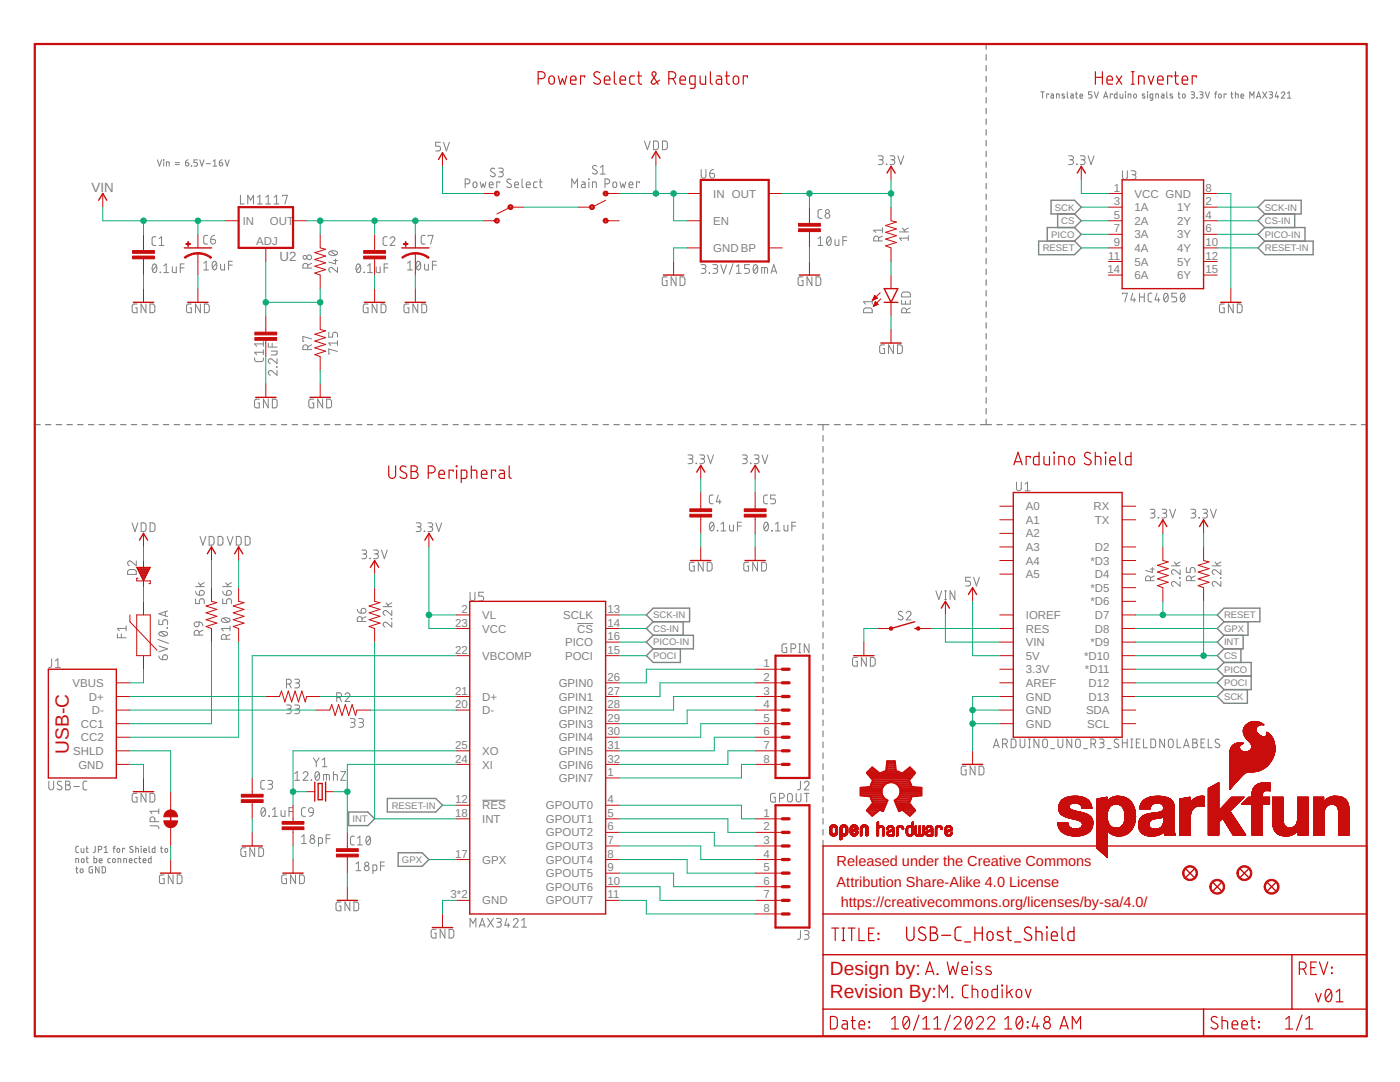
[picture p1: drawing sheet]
<svg xmlns="http://www.w3.org/2000/svg" width="279mm" height="216mm" viewBox="0 0 279 216" stroke-linecap="round" stroke-linejoin="round" font-family="sans-serif">
<defs><g id="words">
<g font-size="3.8" fill="#c90d0c">
<text x="13.7" y="150.4" transform="rotate(-90 13.7 150.4)">USB-C</text>
<text x="165.6" y="194.6">Design by:</text>
<text x="165.6" y="199.2">Revision By:</text>
</g>
<g font-size="2.9" fill="#c90d0c">
<text x="167" y="172.9">Released under the Creative Commons</text>
<text x="167" y="176.9">Attribution Share-Alike 4.0 License</text>
<text x="167.8" y="181">https://creativecommons.org/licenses/by-sa/4.0/</text>
</g>
<g font-size="2.7" fill="#808080">
<text x="18.3" y="38.3">VIN</text>
<text x="55.8" y="52.2">U2</text>
</g>
<g font-size="2.3" fill="#808080">
<text x="142.3" y="39.4">IN OUT</text>
<text x="222.3" y="38.2">1</text>
<text x="222.3" y="40.9">3</text>
<text x="226.4" y="39.4">VCC GND</text>
<text x="240.6" y="40.9">2</text>
<text x="240.6" y="38.2">8</text>
<text x="48.4" y="44.9">IN</text>
<text x="53.9" y="44.9">OUT</text>
<text x="142.3" y="44.9">EN</text>
<text x="222.3" y="43.7">5</text>
<text x="222.3" y="46.4">7</text>
<text x="226.4" y="42.1">1A</text>
<text x="226.4" y="44.9">2A</text>
<text x="226.4" y="47.6">3A</text>
<text x="234.9" y="42.1">1Y</text>
<text x="234.9" y="44.9">2Y</text>
<text x="234.9" y="47.6">3Y</text>
<text x="240.6" y="43.7">4</text>
<text x="240.6" y="46.4">6</text>
<text x="51.2" y="48.9">ADJ</text>
<text x="142.3" y="50.3">GND BP</text>
<text x="221.2" y="51.8">11</text>
<text x="222.3" y="49.1">9</text>
<text x="226.4" y="50.3">4A</text>
<text x="226.4" y="53">5A</text>
<text x="234.9" y="50.3">4Y</text>
<text x="234.9" y="53">5Y</text>
<text x="240.6" y="49.1">10</text>
<text x="240.6" y="51.8">12</text>
<text x="221" y="54.5">14</text>
<text x="226.4" y="55.7">6A</text>
<text x="234.9" y="55.7">6Y</text>
<text x="240.6" y="54.5">15</text>
<text x="204.7" y="101.8">A0</text>
<text x="218.3" y="101.8">RX</text>
<text x="204.7" y="104.5">A1</text>
<text x="204.7" y="107.2">A2</text>
<text x="218.5" y="104.5">TX</text>
<text x="204.7" y="109.9">A3</text>
<text x="204.7" y="112.7">A4</text>
<text x="217.6" y="112.7">*D3</text>
<text x="218.5" y="110">D2</text>
<text x="204.7" y="115.4">A5</text>
<text x="217.6" y="118.1">*D5</text>
<text x="218.5" y="115.4">D4</text>
<text x="90.8" y="125">23</text>
<text x="92.1" y="122.3">2</text>
<text x="96.2" y="123.5">VL</text>
<text x="112.4" y="123.5">SCLK</text>
<text x="121.2" y="122.3">13</text>
<text x="121.2" y="125">14</text>
<text x="204.7" y="123.5">IOREF</text>
<text x="217.6" y="120.8">*D6</text>
<text x="218.5" y="123.5">D7</text>
<text x="90.8" y="130.5">22</text>
<text x="96.2" y="131.6">VBCOMP</text>
<text x="96.2" y="126.2">VCC</text>
<text x="112.8" y="131.6">POCI</text>
<text x="112.8" y="128.9">PICO</text>
<text x="115.2" y="126.2">CS</text>
<text x="121.2" y="130.5">15</text>
<text x="121.2" y="127.7">16</text>
<text x="204.7" y="128.9">VIN</text>
<text x="204.7" y="126.2">RES</text>
<text x="204.7" y="131.6">5V</text>
<text x="216.4" y="131.6">*D10</text>
<text x="217.6" y="128.9">*D9</text>
<text x="218.5" y="126.2">D8</text>
<text x="14.5" y="137.1">VBUS</text>
<text x="111.5" y="137.1">GPIN0</text>
<text x="121.2" y="135.9">26</text>
<text x="152.4" y="133.2">1</text>
<text x="152.4" y="135.9">2</text>
<text x="204.7" y="137.1">AREF</text>
<text x="204.7" y="134.4">3.3V</text>
<text x="216.5" y="134.4">*D11</text>
<text x="217.2" y="137.1">D12</text>
<text x="17.7" y="139.8">D+</text>
<text x="18.3" y="142.5">D-</text>
<text x="90.8" y="141.3">20</text>
<text x="90.8" y="138.6">21</text>
<text x="96.2" y="142.5">D-</text>
<text x="96.2" y="139.8">D+</text>
<text x="111.5" y="139.8">GPIN1</text>
<text x="111.5" y="142.5">GPIN2</text>
<text x="121.2" y="138.6">27</text>
<text x="121.2" y="141.3">28</text>
<text x="152.4" y="138.6">3</text>
<text x="152.4" y="141.3">4</text>
<text x="204.7" y="139.8">GND</text>
<text x="204.7" y="142.5">GND</text>
<text x="216.7" y="142.5">SDA</text>
<text x="217.2" y="139.8">D13</text>
<text x="16.1" y="145.2">CC1</text>
<text x="16.1" y="147.9">CC2</text>
<text x="90.8" y="149.4">25</text>
<text x="111.5" y="145.2">GPIN3</text>
<text x="111.5" y="147.9">GPIN4</text>
<text x="121.2" y="144">29</text>
<text x="121.2" y="146.7">30</text>
<text x="121.2" y="149.4">31</text>
<text x="152.4" y="144">5</text>
<text x="152.4" y="146.7">6</text>
<text x="152.4" y="149.4">7</text>
<text x="204.7" y="145.2">GND</text>
<text x="217" y="145.2">SCL</text>
<text x="14.6" y="150.6">SHLD</text>
<text x="15.6" y="153.3">GND</text>
<text x="90.8" y="152.2">24</text>
<text x="96.2" y="153.3">XI</text>
<text x="96.2" y="150.6">XO</text>
<text x="111.5" y="150.6">GPIN5</text>
<text x="111.5" y="153.3">GPIN6</text>
<text x="121.2" y="154.9">1</text>
<text x="121.2" y="152.2">32</text>
<text x="152.4" y="152.2">8</text>
<text x="90.8" y="160.3">12</text>
<text x="96.2" y="161.5">RES</text>
<text x="108.9" y="161.5">GPOUT0</text>
<text x="111.5" y="156.1">GPIN7</text>
<text x="121.2" y="160.3">4</text>
<text x="90.8" y="163">18</text>
<text x="96.2" y="164.2">INT</text>
<text x="108.9" y="164.2">GPOUT1</text>
<text x="108.9" y="166.9">GPOUT2</text>
<text x="121.2" y="163">5</text>
<text x="121.2" y="165.7">6</text>
<text x="152.4" y="163">1</text>
<text x="152.4" y="165.7">2</text>
<text x="90.8" y="171.1">17</text>
<text x="96.2" y="172.3">GPX</text>
<text x="108.9" y="169.6">GPOUT3</text>
<text x="108.9" y="172.3">GPOUT4</text>
<text x="121.2" y="168.4">7</text>
<text x="121.2" y="171.1">8</text>
<text x="121.2" y="173.9">9</text>
<text x="152.4" y="168.4">3</text>
<text x="152.4" y="171.1">4</text>
<text x="152.4" y="173.9">5</text>
<text x="89.9" y="179.3">3*2</text>
<text x="108.9" y="175">GPOUT5</text>
<text x="108.9" y="177.8">GPOUT6</text>
<text x="121.2" y="176.6">10</text>
<text x="121.2" y="179.3">11</text>
<text x="152.4" y="176.6">6</text>
<text x="152.4" y="179.3">7</text>
<text x="96.2" y="180.5">GND</text>
<text x="108.9" y="180.5">GPOUT7</text>
<text x="152.4" y="182">8</text>
</g>
<g font-size="1.9" fill="#808080">
<text x="209.8" y="47.4">PICO</text>
<text x="210.5" y="42">SCK</text>
<text x="211.8" y="44.7">CS</text>
<text x="252.4" y="42">SCK-IN</text>
<text x="252.4" y="44.7">CS-IN</text>
<text x="252.4" y="47.4">PICO-IN</text>
<text x="208.1" y="50.1">RESET</text>
<text x="252.4" y="50.1">RESET-IN</text>
<text x="130.4" y="123.4">SCK-IN</text>
<text x="244.3" y="123.4">RESET</text>
<text x="130.4" y="131.5">POCI</text>
<text x="130.4" y="126.1">CS-IN</text>
<text x="130.4" y="128.8">PICO-IN</text>
<text x="244.3" y="126.1">GPX</text>
<text x="244.3" y="128.8">INT</text>
<text x="244.3" y="131.5">CS</text>
<text x="244.3" y="134.2">PICO</text>
<text x="244.3" y="136.9">POCI</text>
<text x="244.3" y="139.6">SCK</text>
<text x="78.2" y="161.3">RESET-IN</text>
<text x="70.3" y="164.1">INT</text>
<text x="80.2" y="172.2">GPX</text>
</g>
</g></defs>
<g fill="none" stroke="#808080" stroke-width=".23">
<path d="M196.8 8.8v1M196.8 10.9v1.1M196.8 13.1v1M196.8 15.2v1.1M196.8 17.3v1.1M196.8 19.5v1.1M196.8 21.6v1.1M196.8 23.7v1.1M196.8 25.9v1.1M196.8 28v1.1M196.8 30.2v1M196.8 32.3v1.1"/>
<path d="M196.8 34.5v1M196.8 36.6v1.1M196.8 38.7v1.1M196.8 40.9v1M196.8 43v1.1M196.8 45.1v1.1M196.8 47.3v1.1M196.8 49.4v1.1M196.8 51.6v1M196.8 53.7v1.1M196.8 55.8v1.1M196.8 58v1.1"/>
<path d="M196.8 60.1v1.1M196.8 62.3v1M196.8 64.4v1.1M196.8 66.5v1.1M196.8 68.7v1M196.8 70.8v1.1M196.8 73v1M196.8 75.1v1.1M196.8 77.2v1.1M196.8 79.4v1.1M6.9 84.7h1.1M9.1 84.7h1.1"/>
<path d="M11.2 84.7h1.1M13.4 84.7h1M15.5 84.7h1.1M17.7 84.7h1M19.8 84.7h1M21.9 84.7h1.1M24.1 84.7h1M26.2 84.7h1.1M28.3 84.7h1.1M30.5 84.7h1.1M32.6 84.7h1.1M34.8 84.7h1"/>
<path d="M36.9 84.7h1.1M39.1 84.7h1M41.2 84.7h1.1M43.3 84.7h1.1M45.5 84.7h1M47.6 84.7h1.1M49.7 84.7h1.1M51.9 84.7h1.1M54 84.7h1.1M56.2 84.7h1M58.3 84.7h1.1M60.5 84.7h1"/>
<path d="M62.6 84.7h1.1M64.7 84.7h1.1M66.9 84.7h1M69 84.7h1.1M71.2 84.7h1M73.3 84.7h1.1M75.4 84.7h1.1M77.6 84.7h1.1M79.7 84.7h1.1M81.9 84.7h1M84 84.7h1.1M86.1 84.7h1.1"/>
<path d="M88.3 84.7h1M90.4 84.7h1.1M92.6 84.7h1M94.7 84.7h1.1M96.8 84.7h1.1M99 84.7h1.1M101.1 84.7h1.1M103.3 84.7h1M105.4 84.7h1.1M107.5 84.7h1.1M109.7 84.7h1M111.8 84.7h1.1"/>
<path d="M114 84.7h1M116.1 84.7h1.1M118.2 84.7h1.1M120.4 84.7h1.1M122.5 84.7h1.1M124.7 84.7h1M126.8 84.7h1.1M128.9 84.7h1.1M131.1 84.7h1.1M133.2 84.7h1.1M135.4 84.7h1M137.5 84.7h1.1"/>
<path d="M139.6 84.7h1.1M141.8 84.7h1.1M143.9 84.7h1.1M146.1 84.7h1M148.2 84.7h1.1M150.3 84.7h1.1M152.5 84.7h1.1M154.6 84.7h1.1M156.8 84.7h1M158.9 84.7h1.1M161.1 84.7h1M163.2 84.7h2.2"/>
<path d="M164.3 84.7v1.1M164.3 86.9v1.1M164.3 89.1v1.1M164.3 91.3v1.1M164.3 93.5v1.1M164.3 95.6v1.2M164.3 97.8v1.1M166.5 84.7h1.2M168.7 84.7h1.2M171 84.7h1.1M173.2 84.7h1.2M175.5 84.7h1.1"/>
<path d="M177.7 84.7h1.2M180 84.7h1.1M182.2 84.7h1.2M184.4 84.7h1.2M186.7 84.7h1.2M188.9 84.7h1.2M191.2 84.7h1.1M193.4 84.7h1.2M195.6 84.7h2.3M196.8 81.5v1.1M196.8 83.7v1M198.9 84.7h1.1"/>
<path d="M201.1 84.7h1.1M203.2 84.7h1.1M205.4 84.7h1M207.5 84.7h1.1M209.6 84.7h1.1M211.8 84.7h1.1M213.9 84.7h1.1M216.1 84.7h1M218.2 84.7h1.1M220.3 84.7h1.1M222.5 84.7h1.1M224.6 84.7h1.1"/>
<path d="M226.8 84.7h1M228.9 84.7h1.1M231 84.7h1.1M233.2 84.7h1.1M235.3 84.7h1.1M237.4 84.7h1.1M239.6 84.7h1.1M241.7 84.7h1.1M243.9 84.7h1M246 84.7h1.1M248.2 84.7h1M250.3 84.7h1.1"/>
<path d="M252.4 84.7h1.1M254.6 84.7h1.1M256.7 84.7h1.1M258.8 84.7h1.1M261 84.7h1.1M263.1 84.7h1.1M265.3 84.7h1M267.4 84.7h1.1M269.5 84.7h1.1M271.7 84.7h1.1M164.3 100v1.1M164.3 102.2v1.1"/>
<path d="M164.3 104.4v1.1M164.3 106.6v1.1M164.3 108.7v1.2M164.3 110.9v1.1M164.3 113.1v1.1M164.3 115.3v1.1M164.3 117.5v1.1M164.3 119.7v1.1M164.3 121.8v1.2M164.3 124v1.1M164.3 126.2v1.1M164.3 128.4v1.1"/>
<path d="M164.3 130.6v1.1M164.3 132.8v1.1M164.3 134.9v1.2M164.3 137.1v1.1M164.3 139.3v1.1M164.3 141.5v1.1M164.3 143.7v1.1M164.3 145.9v1.1M164.3 148v1.2M164.3 150.2v1.1M164.3 152.4v1.1M164.3 154.6v1.1"/>
<path d="M164.3 156.8v1.1M164.3 159v1.1M164.3 161.1v1.2M164.3 163.3v1.1M164.3 165.5v1.1M164.3 167.7v1.1"/>
</g>
<g fill="none" stroke="#808080" stroke-width=".2">
<path d="M207.7 18.3h.7M208.1 18.3v1.3M209.3 18.9v-.1h-.4v.8M209.8 18.8h.3l.1 .1v.7l-.4-.1-.1-.2 .1-.2h.4M210.8 19.6v-.8h.6v.8M212.4 18.8h-.4l-.1 .1 .6 .4v.2h-.6M213 18.3v1.1l.2 .2M213.7 18.8h.4l.1 .1v.7l-.4-.1-.2-.2 .2-.2h.4M214.6 18.8h.5M214.8 18.3v1.2l.3 .1M215.5 19.2h.6a.29 .29 0 0 0-.2-.4 .29 .29 0 0 0-.4 .2v.5l.6 .1M217.9 18.3h-.7v.6h.5a.36 .36 0 0 1 .2 .3 .36 .36 0 0 1-.2 .4h-.5"/>
<path d="M218.4 18.3l.4 1.3 .4-1.3M220.3 19.6l.4-1.3 .4 1.3M220.4 19.3h.6M222 18.9v-.1h-.4v.8M222.9 18.3v1.3h-.4l-.1-.8h.5M223.5 18.8v.6l.2 .2h.4v-.8M224.6 18.3l.1 .1zM224.6 18.8v.8M225.1 19.6v-.8h.6v.8M226.4 18.8l.4 .1v.5l-.2 .2-.3-.2zM228.5 18.8h-.5l-.1 .1 .6 .4v.2h-.5M229 18.3h.1"/>
<path d="M229 18.8v.8M230.1 19.6l-.6-.1 .1-.7h.5v1l-.1 .2h-.4M230.7 19.6v-.8h.5v.8M231.8 18.8h.4l.1 .1v.7l-.4-.1-.2-.2 .2-.2h.4M232.9 18.3v1.1l.2 .2M234 18.8h-.4l-.1 .1 .5 .3v.3h-.5M235.1 18.8h.4M235.2 18.3l.1 1.2 .2 .1M236.1 18.8h.3l.1 .2-.2 .6-.3-.2zM237.7 18.3l.5 .1 .2 .1-.2 .4h-.4M238 18.9l.3 .1v.5l-.6 .1M238.9 19.6h.1"/>
<path d="M239.4 18.3l.5 .1 .2 .1-.2 .4h-.4M239.8 18.9l.2 .1v.5l-.6 .1M240.6 18.3l.4 1.3 .4-1.3M242.4 18.8h.4M242.8 18.3l-.3 .2v1.1M243.3 18.8l.4 .1v.5l-.2 .2-.3-.2zM244.7 18.9v-.1h-.4v.8M245.6 18.8h.5M245.8 18.3v1.2l.3 .1M246.5 18.8h.6v.8M246.5 18.3v1.3M247.6 19.2h.6a.29 .29 0 0 0-.2-.4 .29 .29 0 0 0-.4 .2l.2 .6h.4"/>
<path d="M249.4 19.6v-1.3l.5 .7 .4-.7v1.3M250.8 19.6l.4-1.3 .4 1.3M250.9 19.3h.6M252 18.3l.8 1.3M252.8 18.3l-.8 1.3M253.3 18.3l.5 .1 .2 .1-.2 .4h-.4M253.6 18.9l.3 .1v.5l-.6 .1M254.8 18.3l-.3 1h.7M255 19v.6M255.7 18.6a.34 .34 0 0 1 .5-.3 .34 .34 0 0 1 .1 .6l-.6 .7h.7M256.9 19.6h.7M256.9 18.6l.4-.3v1.3"/>
<path d="M31.4 31.9l.4 1.2 .4-1.2M32.6 31.9l.1 .1zM32.7 32.3v.8M33.2 33.1v-.8l.5 .1 .1 .7M35 32.9h.8M35 32.4h.8M37 32.4h.4a.34 .34 0 0 1 .3 .4 .34 .34 0 0 1-.4 .3 .34 .34 0 0 1-.3-.3zM37.6 31.9l-.5 .2-.1 .3M38.2 33.1h.1M39.4 31.9h-.7v.5h.4a.36 .36 0 0 1 .3 .4 .36 .36 0 0 1-.3 .3h-.4M39.9 31.9l.4 1.2 .4-1.2M41.2 32.7h.8"/>
<path d="M42.5 33.1h.7M42.5 32.2l.4-.3v1.2M43.8 32.4h.4a.34 .34 0 0 1 .3 .4 .34 .34 0 0 1-.4 .3 .34 .34 0 0 1-.3-.3zM44.3 31.9l-.3 .1-.2 .4M44.9 31.9l.4 1.2 .4-1.2M48 39v1.7h.7M51.4 39.3l.5-.3v1.7M53 39.3l.5-.3v1.7M54.7 39.3l.5-.3v1.7M56.4 39.2v-.2h.9l-.4 1.7M87.9 28.4h-.9v.8h.5a.49 .49 0 0 1 .4 .4 .49 .49 0 0 1-.4 .5h-.5M88.5 28.4l.6 1.7 .6-1.7"/>
<path d="M92.8 36.7h.5a.49 .49 0 0 0 .5-.5 .49 .49 0 0 0-.5-.5h-.5v1.7M94.5 36.4l.3-.1 .3 .1 .1 .7a.39 .39 0 0 1-.4 .3 .39 .39 0 0 1-.4-.3zM95.8 36.3l.3 1.1 .3-.7 .3 .7 .3-1.1M97.6 36.9h.8a.4 .4 0 0 0-.3-.6 .4 .4 0 0 0-.5 .4l.1 .7h.7M98.7 33.7a.43 .43 0 0 0-.6-.1 .43 .43 0 0 0 0 .7l.5 .3a.39 .39 0 0 1 .2 .5 .39 .39 0 0 1-.6 .1l-.3-.2M99.5 33.5h.6a.38 .38 0 0 1 .4 .4 .38 .38 0 0 1-.4 .4h-.4M99.7 36.5v-.2h-.6v1.1M100 34.3a.49 .49 0 0 1 .4 .5 .49 .49 0 0 1-.4 .5h-.5M102 35.9l-.6-.1-.2 .3v.2l.7 .4a.43 .43 0 0 1 0 .7 .43 .43 0 0 1-.6-.1l-.2-.1M102.7 36.9h.8a.4 .4 0 0 0-.3-.6 .4 .4 0 0 0-.5 .4l.1 .7h.7M104.2 35.7v1.5l.3 .2M105 36.9h.8a.41 .41 0 0 0-.3-.6 .41 .41 0 0 0-.5 .4l.1 .7h.7"/>
<path d="M107.2 36.3h-.5l-.2 .3 .1 .8h.6M107.6 36.3h.6M107.8 35.7v1.6l.4 .1M114.1 37.4v-1.7l.6 1 .6-1v1.7M116.1 36.3h.5l.2 .3v.8h-.6l-.2-.2 .1-.3 .7-.1M117.5 35.7l.1 .1zM117.5 36.3v1.1M118.2 37.4v-1.1l.8 .1v1M119.1 33.1a.43 .43 0 0 0-.7 0 .43 .43 0 0 0 0 .6l.6 .3a.44 .44 0 0 1 0 .7 .44 .44 0 0 1-.6-.1l-.2-.1M119.8 33.4l.5-.4v1.7M119.8 34.7h1M120.7 36.7h.5a.49 .49 0 0 0 .5-.5 .49 .49 0 0 0-.5-.5h-.5v1.7"/>
<path d="M122.4 36.4l.3-.1 .3 .1 .1 .7a.39 .39 0 0 1-.4 .3 .39 .39 0 0 1-.4-.3zM123.7 36.3l.3 1.1 .3-.7 .3 .7 .3-1.1M125.5 36.9h.8a.4 .4 0 0 0-.3-.6 .4 .4 0 0 0-.5 .4l.1 .7h.7M127.6 36.5v-.2h-.6v1.1M128.6 28.1l.6 1.8 .6-1.8M130.4 28.1l.7 .1 .3 .2v1.1l-.3 .3-.7 .1zM132.2 28.1l.6 .1 .4 .2v1.1l-.4 .3-.6 .1zM139.9 33.8v1.3a.48 .48 0 0 0 .5 .4 .48 .48 0 0 0 .5-.4v-1.3M141.6 34.6h.6a.49 .49 0 0 1 .4 .5 .49 .49 0 0 1-.5 .5 .49 .49 0 0 1-.5-.5zM142.4 33.8a.77 .77 0 0 0-.8 .8M175.3 31.1h.6a.39 .39 0 0 1 .4 .4 .39 .39 0 0 1-.4 .4h-.4M175.8 31.9a.48 .48 0 0 1 .5 .5 .48 .48 0 0 1-.5 .4h-.5"/>
<path d="M176.9 32.7l.1 .1zM177.6 31.1h.6a.39 .39 0 0 1 .4 .4 .39 .39 0 0 1-.4 .4h-.4M178.1 31.9a.48 .48 0 0 1 .5 .5 .48 .48 0 0 1-.5 .4h-.5M179.2 31.1l.6 1.7 .6-1.7M213.3 31.1h.5a.39 .39 0 0 1 .4 .4 .39 .39 0 0 1-.4 .4h-.3M213.7 31.9a.48 .48 0 0 1 .5 .5 .48 .48 0 0 1-.5 .4h-.4M214.9 32.7l.1 .1zM215.6 31.1h.6a.39 .39 0 0 1 .4 .4 .39 .39 0 0 1-.4 .4h-.4M216.1 31.9a.48 .48 0 0 1 .5 .5 .48 .48 0 0 1-.5 .4h-.5M217.2 31.1l.5 1.7 .6-1.7M224 34.1v1.2a.49 .49 0 0 0 .5 .5 .49 .49 0 0 0 .5-.5v-1.2M225.7 34.1h.6a.39 .39 0 0 1 .4 .4 .39 .39 0 0 1-.4 .4h-.4"/>
<path d="M226.2 34.9a.48 .48 0 0 1 .5 .4 .48 .48 0 0 1-.5 .5h-.5M30.6 52.8l.2-.1a1.04 1.04 0 0 1 0 1.7 1.1 1.1 0 0 1-.2-1.6zM31.1 47.2l-.5 .1-.2 .3v1.1l.2 .3h.5M31.2 53l-.8 1M31.7 49h1M31.7 47.6l.5-.4v1.8M32 54.3v.1zM32.7 54.4h1M32.7 53l.5-.3v1.7M34.4 53.2v1l.3 .2h.5v-1.2M36 53.4h.7M36.7 52.7h-.7v1.7"/>
<path d="M40.7 52.5l.4-.4v1.8M40.7 53.9h.9M41.4 47h-.5l-.2 .3v1.2l.2 .2h.5M42.1 47.8h.5a.48 .48 0 0 1 .4 .5 .48 .48 0 0 1-.5 .4 .48 .48 0 0 1-.4-.5zM42.5 52.2l.3-.1a1.02 1.02 0 0 1 0 1.8 1.09 1.09 0 0 1-.3-1.7zM42.8 47h-.2a.77 .77 0 0 0-.5 .8M43.2 52.5l-.8 1M44 52.7v.9l.3 .3h.5v-1.2M45.6 52.9h.8M46.4 52.1h-.8v1.8M49.4 40.7v-1.7l.6 .9 .6-.9v1.7M51.4 40.7h.9"/>
<path d="M53 40.7h1M54.7 40.7h1M61.4 53.5v-.5a.49 .49 0 0 0-.5-.5 .49 .49 0 0 0-.4 .5v.5h1.7M62.2 52.5l-.8 .4M65.7 50.2a1.09 1.09 0 0 1 1.7 .3 1.02 1.02 0 0 1-1.8 0zM66 50.1l1 .8M66.6 52h.8M67 51.7v1l-1.4-.4M67.4 53.4v.9l-1-.8a.48 .48 0 0 0-.8 .2 .48 .48 0 0 0 .4 .6M71.2 52.8l.3-.1a1.02 1.02 0 0 1 0 1.7 1.1 1.1 0 0 1-.3-1.6zM71.9 53l-.8 1M72.6 54.3l.1 .1z"/>
<path d="M73.4 54.4h.9M73.4 53l.5-.3v1.7M75.1 53.2v1l.3 .2h.5v-1.2M76.7 53.4h.7M77.2 47.2l-.5 .1-.2 .3v1.1l.2 .3h.5M77.4 52.7h-.7v1.7M77.9 47.6a.48 .48 0 0 1 .6-.3 .48 .48 0 0 1 .2 .7l-.8 1h.9M81.3 53.9h1M81.3 52.5l.5-.4v1.8M83.2 52.2l.3-.1a1.04 1.04 0 0 1 0 1.8 1.11 1.11 0 0 1-.3-1.7zM83.9 52.5l-.8 1M84.7 52.7l.1 1 .2 .2h.5v-1.2"/>
<path d="M84.8 47h-.5l-.2 .3 .1 1.3 .6 .1M85.4 47.2v-.2h1l-.5 1.7M86.3 52.9h.8M87.1 52.1h-.8v1.8M133.1 55.2l-.7 .1-.2 .2v1.2l.2 .3h.7v-1h-.3M134.9 55.2v1.8l-1-1.8v1.8M135.7 55.2l.7 .1 .3 .3v1l-.3 .4h-.7zM139.9 52.8h.6a.38 .38 0 0 1 .4 .4 .38 .38 0 0 1-.4 .4h-.4M140.4 53.6a.49 .49 0 0 1 .5 .5 .49 .49 0 0 1-.5 .4h-.5M141.5 54.4l.1 .1zM142.3 52.8h.6a.38 .38 0 0 1 .3 .4 .38 .38 0 0 1-.3 .4h-.4M142.7 53.6a.49 .49 0 0 1 .5 .5 .49 .49 0 0 1-.5 .4h-.4"/>
<path d="M143.8 52.8l.6 1.7 .6-1.7M146.3 52.6l-.8 2.1M146.9 54.5h1M146.9 53.2l.5-.4v1.7M149.6 52.8h-1v.8h.6a.49 .49 0 0 1 .4 .5 .49 .49 0 0 1-.4 .4h-.6M150.5 52.9l.3-.1a1.04 1.04 0 0 1 0 1.7 1.11 1.11 0 0 1-.3-1.6zM151.2 53.2l-.8 .9M152 54.5v-1.1l1.1 .1 .1 1M152.6 53.4v1.1M153.9 54.5l.5-1.7 .6 1.7M154 54.1h.9M160.3 55.2l-.8 .1-.2 .2v1.1l.2 .4h.8v-1h-.3"/>
<path d="M162 55.2v1.8l-.9-1.8v1.8M162.9 55.2l.6 .1 .3 .3v1l-.3 .4h-.6zM163.3 47.6l.4-.4v1.8M163.3 49h.9M164 41.8h-.5l-.2 .4v1.1l.2 .2 .5 .1M165.1 47.3l.3-.1a1.04 1.04 0 0 1 0 1.8 1.11 1.11 0 0 1-.3-1.7zM165.8 47.6l-.8 1M166.6 47.8l.1 1 .2 .2h.5v-1.2M168.2 48h.8M169 47.2h-.8v1.8M174.1 59.7v1M175.3 48.1v-.5a.49 .49 0 0 0-.4-.5 .49 .49 0 0 0-.5 .5v.5h1.7"/>
<path d="M176.1 47.1l-.8 .4M176.1 45.9h-1.7l.4 .5M176.1 45.4v1M179.5 46.3h1.8M179.9 59.9v.8h1.8v-.8M180 58.5l.3-.2h1l.4 .3v.6h-1.8zM180.1 45.5l.6 .8M181.3 47.5h-1.8l.4 .5M181.3 47v1M181.3 45.5l-.9 .4M224 58.7v-.2h1l-.5 1.7M226.1 58.5l-.4 1.3h1"/>
<path d="M226.4 59.5v.7M227.4 58.5v1.7M227.4 59.3h1M228.4 58.5v1.7M229.9 58.5h-.5l-.3 .4 .1 1.1 .2 .2h.5M230.9 58.5l-.4 1.3h1M231.2 59.5v.7M232.4 58.6l.3-.1a1.04 1.04 0 0 1 0 1.7 1.11 1.11 0 0 1-.3-1.6zM233.1 58.9l-.8 .9M234.8 58.5h-.9v.8h.5a.5 .5 0 0 1 .4 .5 .5 .5 0 0 1-.4 .4h-.5M235.8 58.6l.2-.1a1.02 1.02 0 0 1 0 1.7 1.09 1.09 0 0 1-.2-1.6zM236.4 58.9l-.8 .9"/>
<path d="M27.3 60.7h-.5l-.4 .2v1.1l.2 .4h.7v-1h-.2M29.1 60.7v1.7l-.9-1.7v1.7M29.9 60.7h.7l.3 .3v1.1l-.3 .3h-.7zM38.2 60.7h-.6l-.3 .2v1.3l.2 .2h.7v-1h-.3M40 60.7v1.7l-1-1.7v1.7M40.8 60.7h.6l.3 .3v1.1l-.3 .3h-.6zM50.8 71.4l.1 .5 .3 .3 1.1-.1 .2-.2 .1-.5M51.8 79.7h-.6l-.4 .2v1.3l.2 .2h.8v-1h-.3M52.6 68.1v1M52.6 69.8v1M52.6 70.3h-1.8l.4 .5M52.6 68.6h-1.8l.4 .5"/>
<path d="M53.5 79.7v1.7l-.9-1.7v1.7M53.6 68.5v.8h1.7M54.1 70.1h1.2l-.1 .6-1.1 .1M54.3 68.5v.8M54.4 79.7h.6l.3 .3v1l-.3 .4h-.6zM55.2 73.2l.1 .1zM55.3 73.9v1l-1-.8a.48 .48 0 0 0-.7 .1 .48 .48 0 0 0 .3 .7M55.3 71.6v.9l-1-.8a.48 .48 0 0 0-.7 .2 .48 .48 0 0 0 .3 .6M61.4 69.8v-.5a.49 .49 0 0 0-.5-.5 .49 .49 0 0 0-.4 .5v.5h1.7M62.2 67.6l-1.7-.5v1h.1M62.2 68.8l-.8 .4M62.6 79.7h-.6l-.3 .2-.1 1.1 .3 .4h.7v-1h-.3"/>
<path d="M64.4 79.7v1.7l-1-1.7v1.7M65.2 79.7h.6l.3 .3v1l-.3 .4h-.6zM65.6 66.3v1h.8v-.6a.49 .49 0 0 1 .5-.4 .49 .49 0 0 1 .5 .4v.6M67.4 68v.9M67.4 70.1l-1.8-.5v1h.2M67.4 68.5h-1.8l.4 .4M73.4 60.7h-.5l-.4 .2v1.3l.2 .2h.7v-1h-.2M75.2 60.7v1.7l-.9-1.7v1.7M76.1 60.7h.6l.3 .3v.9l-.3 .5h-.6zM81.6 60.7h-.6l-.3 .2-.1 1.1 .3 .4h.7v-1h-.3M83.4 60.7v1.7l-1-1.7v1.7M84.2 60.7h.6l.3 .3v1.1l-.3 .3h-.6z"/>
<path d="M172.4 61.6l.4-.2 1.1 .1 .2 .3v.6h-1.8zM174.1 60.2h-1.8l.4 .5M176.5 68.8h-.7l-.2 .2v1.1l.2 .4h.7v-.9h-.3M178.3 68.8v1.7l-1-1.7v1.7M179.1 68.8h.6l.4 .3v1.1l-.4 .3h-.6zM180.7 60.1v.6M180.9 62.4v-.5a.49 .49 0 0 0-.5-.5 .49 .49 0 0 0-.5 .5v.5h1.8M181.7 61.4l-.8 .4M244.3 60.7h-.5l-.4 .2v1.3l.2 .2h.7v-1h-.2M246.1 60.7v1.7l-.9-1.7v1.7M246.9 60.7h.7l.3 .3v.9l-.3 .5h-.7zM137.3 90.8h.6a.38 .38 0 0 1 .4 .4 .38 .38 0 0 1-.4 .3h-.4"/>
<path d="M137.8 91.5a.49 .49 0 0 1 .5 .5 .49 .49 0 0 1-.5 .5h-.5M138.9 92.4l.1 .1zM139.7 90.8h.5a.38 .38 0 0 1 .4 .4 .38 .38 0 0 1-.4 .3h-.4M140.1 91.5a.49 .49 0 0 1 .5 .5 .49 .49 0 0 1-.5 .5h-.4M141.2 90.8l.6 1.7 .6-1.7M142.3 98.8h-.5l-.2 .4v1.1l.2 .2h.5M143.3 98.8l-.3 1.3h.9M143.6 99.7v.8M148.2 90.8h.5a.38 .38 0 0 1 .4 .4 .38 .38 0 0 1-.4 .3h-.3M148.7 91.5a.49 .49 0 0 1 .4 .5 .49 .49 0 0 1-.4 .5h-.5M149.8 92.4l.1 .1zM150.5 90.8h.6a.38 .38 0 0 1 .4 .4 .38 .38 0 0 1-.4 .3h-.4"/>
<path d="M151 91.5a.49 .49 0 0 1 .5 .5 .49 .49 0 0 1-.5 .5h-.5M152.1 90.8l.6 1.7 .5-1.7M153.2 98.8h-.5l-.3 .4v1.1l.3 .2h.5M154.8 98.8h-1v.7h.6a.5 .5 0 0 1 .4 .5 .5 .5 0 0 1-.4 .5h-.6M202.9 96.2v1.3a.48 .48 0 0 0 .4 .4 .48 .48 0 0 0 .5-.4v-1.3M204.6 96.6l.5-.4v1.7M204.6 97.9h.9M25.6 113.9l.4-.3 1 .1 .2 .3v.6h-1.7zM26.4 104.3l.5 1.8 .6-1.8M27.2 111.9v1l-1-.8a.48 .48 0 0 0-.7 .1 .48 .48 0 0 0 .3 .7M28.2 104.3l.6 .1 .3 .3v1l-.3 .3-.6 .1zM30 104.3l.6 .1 .3 .3v1l-.3 .3-.6 .1z"/>
<path d="M39 119.5v.9h.8v-.5a.5 .5 0 0 1 .5-.4 .5 .5 0 0 1 .5 .4v.5M39 118l.2 .4 .6 .4M39 117.1h1.8M39.6 116.3l.6 .8M39.9 117.9a.49 .49 0 0 1 .8 .2 .49 .49 0 0 1-.4 .7h-.5zM39.9 107l.6 1.8 .6-1.8M40.8 116.3l-.9 .4M41.7 107l.7 .1 .3 .3v1.1l-.3 .3h-.7zM43.5 107l.7 .1 .3 .3v1.1l-.3 .3h-.7zM44.4 119.5v.9h.8v-.5a.49 .49 0 0 1 .5-.4 .49 .49 0 0 1 .5 .4v.5M44.4 118l.1 .2a.77 .77 0 0 0 .7 .6M44.4 117.1h1.8"/>
<path d="M45 116.3l.6 .8M45.3 117.9a.49 .49 0 0 1 .8 .2 .49 .49 0 0 1-.4 .7h-.5zM45.3 107l.6 1.8 .6-1.8M46.2 116.3l-.8 .4M47.2 107l.6 .1 .3 .3v1.1l-.3 .3h-.6zM48.9 107l.7 .1 .3 .3v1.1l-.3 .3h-.7zM72.2 109.7h.6a.39 .39 0 0 1 .4 .4 .39 .39 0 0 1-.4 .4h-.4M72.7 110.5a.48 .48 0 0 1 .5 .5 .48 .48 0 0 1-.5 .5h-.5M73.8 111.4l.1 .1zM74.5 109.7h.6a.39 .39 0 0 1 .4 .4 .39 .39 0 0 1-.4 .4h-.4M75 110.5a.48 .48 0 0 1 .5 .5 .48 .48 0 0 1-.5 .5h-.5M76.1 109.7l.6 1.8 .6-1.8"/>
<path d="M83.1 104.3h.6a.39 .39 0 0 1 .3 .4 .39 .39 0 0 1-.3 .4h-.4M83.5 105.1a.48 .48 0 0 1 .5 .5 .48 .48 0 0 1-.5 .5h-.4M84.7 106l.1 .1zM85.4 104.3h.6a.39 .39 0 0 1 .4 .4 .39 .39 0 0 1-.4 .4h-.4M85.9 105.1a.48 .48 0 0 1 .5 .5 .48 .48 0 0 1-.5 .5h-.5M87 104.3l.6 1.8 .5-1.8M93.8 118.2v1.2a.49 .49 0 0 0 .5 .5 .49 .49 0 0 0 .5-.5v-1.2M96.5 118.2h-1v.7h.6a.49 .49 0 0 1 .4 .5 .49 .49 0 0 1-.4 .5h-.6M138.6 112.2h-.8l-.2 .2v1.2l.2 .3h.8v-.9h-.3M140.3 112.2v1.7l-.9-1.7v1.7M141.1 112.2h.7l.3 .3v1.1l-.3 .3h-.7zM141.8 104.3l.2-.1a1.04 1.04 0 0 1 0 1.7 1.11 1.11 0 0 1-.2-1.6z"/>
<path d="M142.4 104.6l-.8 1M143.2 105.8l.1 .1zM143.9 105.9h1M143.9 104.6l.5-.4v1.7M145.6 104.8v.9l.3 .2h.5v-1.1M147.2 105h.8M148 104.2h-.8v1.7M149.4 112.2h-.7l-.2 .2v1.3l.2 .2h.7v-.9h-.3M151.2 112.2v1.7l-1-1.7v1.7M152 112.2h.6l.3 .3 .1 1-.4 .4h-.6zM152.6 104.3l.3-.1a1.02 1.02 0 0 1 0 1.7 1.09 1.09 0 0 1-.3-1.6zM153.3 104.6l-.8 1"/>
<path d="M154 105.8l.1 .1zM154.7 105.9h1M154.7 104.6l.5-.4v1.7M156.5 104.8v.9l.2 .2h.5v-1.1M158 105h.8M158.8 104.2h-.8v1.7M186.8 117.9l.6 1.7 .5-1.7M188.5 119.6h.4M188.5 117.9h.4M188.7 117.9v1.7M190.6 117.9v1.7l-1-1.7v1.7M193.7 115.2h-1v.8h.6a.5 .5 0 0 1 .4 .4 .5 .5 0 0 1-.4 .5h-.6"/>
<path d="M194.3 115.2l.6 1.7 .6-1.7M229.5 101.6h.6a.39 .39 0 0 1 .4 .4 .39 .39 0 0 1-.4 .4h-.4M229.6 115.9v-.5a.49 .49 0 0 0-.5-.5 .49 .49 0 0 0-.5 .5v.5h1.8M229.6 113.5h.8M230 113.2v1l-1.4-.4M230 102.4a.48 .48 0 0 1 .5 .5 .48 .48 0 0 1-.5 .5h-.5M230.4 114.9l-.8 .4M231.1 103.3l.1 .1zM231.9 101.6h.6a.39 .39 0 0 1 .3 .4 .39 .39 0 0 1-.3 .4h-.4M232.3 102.4a.48 .48 0 0 1 .5 .5 .48 .48 0 0 1-.5 .5h-.4M233.4 101.6l.6 1.8 .6-1.8M233.8 112.9h1.7"/>
<path d="M234.4 112.1l.5 .8M235.4 115.3l.1 .1zM235.5 116v1l-1-.8a.48 .48 0 0 0-.7 .1 .48 .48 0 0 0 .4 .7M235.5 113.7v.9l-1-.8a.48 .48 0 0 0-.7 .2 .48 .48 0 0 0 .4 .6M235.5 112.1l-.8 .5M236.8 113.2v1h.7v-.6a.49 .49 0 0 1 .5-.4 .49 .49 0 0 1 .5 .4v.6M237.7 101.6h.6a.39 .39 0 0 1 .3 .4 .39 .39 0 0 1-.3 .4h-.4M237.7 115.9v-.5a.48 .48 0 0 0-.5-.5 .48 .48 0 0 0-.4 .5v.5h1.7M238.1 102.4a.48 .48 0 0 1 .5 .5 .48 .48 0 0 1-.5 .5h-.4M238.5 114.9l-.8 .4M239.3 103.3l.1 .1zM240 101.6h.6a.39 .39 0 0 1 .4 .4 .39 .39 0 0 1-.4 .4h-.4"/>
<path d="M240.5 102.4a.48 .48 0 0 1 .5 .5 .48 .48 0 0 1-.5 .5h-.5M241.6 101.6l.6 1.8 .5-1.8M241.9 112.9h1.7M242.5 112.1l.6 .8M243.6 115.3v.1zM243.6 116v1l-.9-.8a.48 .48 0 0 0-.8 .1 .48 .48 0 0 0 .4 .7M243.6 113.7v.9l-.9-.8a.48 .48 0 0 0-.8 .2 .48 .48 0 0 0 .4 .6M243.6 112.1l-.8 .5M10.3 131.5v1.4l-.2 .3h-.4M11.1 133.2h.9M11.1 131.8l.5-.3v1.7M23.4 126.5v.8h1.8"/>
<path d="M24.2 126.5v.8M25.2 125.4h-1.8l.4 .5M25.2 124.9v1M31.5 127.6l2.1 .8M31.7 130.9l.2 .4 .6 .3M31.7 123.7v.9h.8v-.6a.5 .5 0 0 1 .5-.4 .5 .5 0 0 1 .4 .4v.6M31.7 128.9l1.7 .6-1.7 .6M31.8 126.2a1.09 1.09 0 0 1 1.6 .3 1.02 1.02 0 0 1-1.7 0zM32.1 126.1l1 .8M32.6 130.8a.49 .49 0 0 1 .8 .1 .49 .49 0 0 1-.4 .7h-.5zM33 122v.9M33.3 125.3h.1z"/>
<path d="M33.4 121.9l-1.7 .6 1.7 .5M38.9 124.2l.8-.1v.6a.49 .49 0 0 1-.7 .3 .49 .49 0 0 1-.1-.8zM39.7 126.7v-.5a.49 .49 0 0 0-.5-.4 .49 .49 0 0 0-.4 .4v.5h1.7M39.7 124.1l.6 .3 .2 .5M40.5 125.8l-.8 .3M44.3 123.5a1.06 1.06 0 0 1 1.6 .2 1.02 1.02 0 0 1-1.7 0zM44.6 123.4l.9 .7M45.1 127.6v-.5a.49 .49 0 0 0-.4-.5 .49 .49 0 0 0-.5 .5v.5h1.7M45.9 126.6l-.8 .4M45.9 125.4h-1.7l.4 .5M45.9 124.9v1M57.2 136.5h.5a.48 .48 0 0 0 .4-.5 .48 .48 0 0 0-.4-.5h-.5v1.8"/>
<path d="M57.7 136.5l.4 .8M58.8 135.5h.6a.38 .38 0 0 1 .4 .4 .38 .38 0 0 1-.4 .4h-.4M59.3 136.3a.49 .49 0 0 1 .5 .5 .49 .49 0 0 1-.5 .5h-.5M67.2 139.2h.5a.48 .48 0 0 0 .5-.5 .48 .48 0 0 0-.5-.5h-.5v1.8M67.8 139.2l.4 .8M68.9 138.6a.48 .48 0 0 1 .6-.4 .48 .48 0 0 1 .2 .8l-.8 1h.9M71.3 121.6l.2 .4 .6 .3M72.2 121.5a.49 .49 0 0 1 .8 .2 .49 .49 0 0 1-.4 .6h-.5zM72.3 124v-.5a.48 .48 0 0 0-.5-.5 .48 .48 0 0 0-.5 .5v.5h1.7M73 123l-.7 .4M76.5 121.1h1.7M77 120.3l.6 .8"/>
<path d="M78.1 123.4l.1 .1zM78.2 124.1v1l-1-.8a.48 .48 0 0 0-.7 .1 .48 .48 0 0 0 .4 .7M78.2 121.8v1l-1-.8a.48 .48 0 0 0-.7 .1 .48 .48 0 0 0 .4 .7M78.2 120.3l-.8 .4M115.2 124.4h3.2M157 128.5h-.7l-.2 .2v1.3l.2 .2h.7v-1h-.3M157.9 129.4h.4a.48 .48 0 0 0 .5-.4 .48 .48 0 0 0-.5-.5h-.4v1.7M159.4 130.2h.4M159.4 128.5h.4M159.6 128.5v1.7M161.5 128.5v1.7l-1-1.7v1.7M171.1 131.2h-.7l-.2 .2v1.3l.2 .2h.7v-.9h-.3"/>
<path d="M172.9 131.2v1.7l-1-1.7v1.7M173.7 131.2h.6l.3 .3v1.1l-.3 .3h-.6zM180.1 122.1l-.6-.1-.2 .3 .1 .3 .6 .4a.44 .44 0 0 1 .1 .6 .44 .44 0 0 1-.7 0l-.2-.1M180.9 122.3a.47 .47 0 0 1 .6-.3 .47 .47 0 0 1 .2 .7l-.8 1h.9M9.7 155.9v1.2a.49 .49 0 0 0 .5 .5 .49 .49 0 0 0 .5-.5v-1.2M12.3 156l-.6-.1-.2 .4v.2l.7 .4a.43 .43 0 0 1 0 .6 .43 .43 0 0 1-.6 0l-.2-.1M13.1 155.9h.5a.38 .38 0 0 1 .4 .4 .38 .38 0 0 1-.4 .3 .49 .49 0 0 1 .5 .5 .49 .49 0 0 1-.5 .5h-.5zM13.1 156.6h.5M14.7 156.9h1.2M17.4 155.9h-.6l-.2 .4 .1 1.2 .7 .1M27.3 158.3h-.5l-.4 .2v1.2l.2 .3h.7v-.9h-.2M29.1 158.3v1.7l-.9-1.7v1.7"/>
<path d="M29.9 158.3h.7l.3 .3v1.1l-.3 .3h-.7zM52.8 155.7l-.5 .1-.3 .3 .1 1.1 .2 .2 .5 .1M53.4 155.7h.6a.39 .39 0 0 1 .4 .4 .39 .39 0 0 1-.4 .4h-.4M53.9 156.5a.48 .48 0 0 1 .5 .5 .48 .48 0 0 1-.5 .5h-.5M57.2 140.7h.5a.39 .39 0 0 1 .4 .4 .39 .39 0 0 1-.4 .4h-.3M57.6 141.5a.48 .48 0 0 1 .5 .4 .48 .48 0 0 1-.5 .5h-.4M58.8 140.7h.6a.39 .39 0 0 1 .4 .4 .39 .39 0 0 1-.4 .4h-.4M58.8 154.3l.5-.3v1.7M58.8 155.7h1M59.3 141.5a.48 .48 0 0 1 .5 .4 .48 .48 0 0 1-.5 .5h-.5M60.5 154.3a.48 .48 0 0 1 .7-.3 .48 .48 0 0 1 .1 .7l-.8 1h1M62.1 155.6l.1 .1z"/>
<path d="M62.5 151.3l.6 .8M63.1 154.1l.2-.1a1.02 1.02 0 0 1 0 1.7 1.08 1.08 0 0 1-.2-1.6zM63.1 152.1v.9M63.7 151.3l-.6 .8M63.7 154.3l-.8 1M64.3 151.6l.5-.3v1.7M64.3 153h1M64.6 155.7v-1.2l1.1 .1v1.1M65.2 154.5v1.2M66.5 154.5l.8 .2v1M66.5 154v1.7M68 154h1l-1 1.7h1"/>
<path d="M69.9 143.4h.6a.39 .39 0 0 1 .4 .4 .39 .39 0 0 1-.4 .4h-.4M70.4 144.2a.48 .48 0 0 1 .5 .4 .48 .48 0 0 1-.5 .5h-.5M71.6 143.4h.6a.39 .39 0 0 1 .3 .4 .39 .39 0 0 1-.3 .4h-.4M72.1 144.2a.48 .48 0 0 1 .4 .4 .48 .48 0 0 1-.4 .5h-.5M96.2 159.7h4.7M154.7 158.3h-.5l-.4 .2v1.2l.2 .3h.7v-.9h-.2M155.6 159.3h.5a.49 .49 0 0 0 .4-.5 .49 .49 0 0 0-.4-.5h-.5v1.7M157.3 158.5l.3-.2 .4 .2 .1 1.1a.49 .49 0 0 1-.5 .4 .49 .49 0 0 1-.4-.4zM158.9 158.3v1.3a.48 .48 0 0 0 .5 .5 .48 .48 0 0 0 .5-.5v-1.3M159.7 155.9v1.5l-.5 .2M160.5 156.3a.48 .48 0 0 1 .7-.4 .48 .48 0 0 1 .1 .7l-.8 1h1M160.5 158.3h1"/>
<path d="M161 158.3v1.7M192.8 152.9h-.7l-.2 .2v1.3l.2 .2h.7v-1h-.3M194.6 152.9v1.7l-1-1.7v1.7M195.4 152.9h.6l.3 .3v1.1l-.3 .3h-.6zM198.2 149.2l.6-1.7 .6 1.7M198.4 148.8h.9M200.1 148.4h.5a.48 .48 0 0 0 .4-.5 .48 .48 0 0 0-.4-.4h-.5v1.7M200.7 148.4l.3 .8M201.8 147.5h.6l.3 .3v1.1l-.3 .3h-.6zM203.6 147.5v1.2a.48 .48 0 0 0 .5 .5 .48 .48 0 0 0 .4-.5v-1.2M205.3 147.5h.3M205.3 149.2h.3"/>
<path d="M205.4 147.5v1.7M207.3 147.5v1.7l-.9-1.7v1.7M208.2 147.6l.3-.1 .4 .1 .1 1.1a.48 .48 0 0 1-.4 .5 .48 .48 0 0 1-.5-.5zM209.7 149.4h.8M211.1 147.5v1.2a.49 .49 0 0 0 .5 .5 .49 .49 0 0 0 .5-.5v-1.2M213.9 147.5v1.7l-1-1.7v1.7M214.8 147.6l.3-.1 .4 .1 .1 1.1a.48 .48 0 0 1-.5 .5 .48 .48 0 0 1-.4-.5zM216.2 149.4h.8M217.7 148.4h.5a.48 .48 0 0 0 .5-.5 .48 .48 0 0 0-.5-.4h-.5v1.7M218.3 148.4l.4 .8M219.4 147.5h.6a.38 .38 0 0 1 .3 .3 .38 .38 0 0 1-.3 .4h-.4M219.9 148.2a.49 .49 0 0 1 .4 .5 .49 .49 0 0 1-.4 .5h-.5"/>
<path d="M221 149.4h.7M223.2 147.6l-.6-.1-.2 .3 .1 .3 .6 .4a.43 .43 0 0 1 .1 .6 .43 .43 0 0 1-.7 0l-.2-.2M224 148.2h1M224 147.5v1.7M225 147.5v1.7M225.7 147.5h.4M225.7 149.2h.4M225.9 147.5v1.7M226.8 148.2h.6M227.5 147.5h-.7v1.7h.7M228.2 147.5v1.7h.8M229.7 147.5h.6l.3 .3v1.1l-.3 .3h-.6z"/>
<path d="M232.4 147.5v1.7l-.9-1.7v1.7M233.3 147.6l.3-.1 .4 .1 .1 1.1a.49 .49 0 0 1-.4 .5 .49 .49 0 0 1-.5-.5zM234.9 147.5v1.7h.8M236.2 149.2l.6-1.7 .5 1.7M236.3 148.8h.9M238 147.5h.5a.38 .38 0 0 1 .4 .3 .38 .38 0 0 1-.4 .4 .49 .49 0 0 1 .5 .5 .49 .49 0 0 1-.5 .5h-.5zM238 148.2h.5M239.7 148.2h.6M240.5 147.5h-.8v1.7h.8M241.1 147.5v1.7h.8M243.3 147.6a.44 .44 0 0 0-.6-.1 .44 .44 0 0 0 0 .7l.5 .3a.44 .44 0 0 1 .1 .6 .44 .44 0 0 1-.7 0l-.1-.2M15.1 172.1v-.8l.6 .1v.7"/>
<path d="M15.1 173.3h.5M15.3 172.9v1.2l.3 .1M15.7 168.9h-.4l-.2 .2 .1 .8 .1 .2h.4M16.1 173.4l.4 .1v.6l-.5-.1zM16.2 169.3v.7l.2 .1h.3v-.8M16.3 171.4l.5 .1v.5l-.2 .1-.3-.1zM17.2 169.3h.4M17.2 171.3h.4M17.3 168.9v1.1l.3 .1M17.3 170.9l.1 1.1 .2 .1M18.5 172.9l-.7 .2v.8l.1 .3h.6v-.7h-.2M18.8 170.9v1.2h.4l.1-.7-.5-.1"/>
<path d="M19 168.9v1l-.4 .2M19.6 169.5l.7-.1v-.4l-.7-.1v1.2M19.8 172.9v1.3l-.7-1.3v1.3M19.8 171.7h.6a.29 .29 0 0 0-.2-.4 .29 .29 0 0 0-.4 .3v.4l.6 .1M20.4 172.9l.4 .1 .2 .1v.9l-.2 .2h-.4zM20.8 170.1h.7M20.8 169.1l.3-.2v1.2M22 171.3h-.4l-.1 .2v.5l.5 .1M22.6 171.4l.4 .1v.5l-.2 .1-.3-.1zM22.6 169.3h.4M23 168.9l-.3 .2v1M23.5 169.3l.4 .1v.5l-.2 .2-.3-.2z"/>
<path d="M23.6 172.1v-.8l.5 .1v.7M24.7 172.1v-.8l.5 .1 .1 .7M24.9 169.4v-.1h-.5v.8M25.8 171.7h.6a.29 .29 0 0 0-.2-.4 .29 .29 0 0 0-.4 .3v.4l.6 .1M26.5 169l-.4-.1-.2 .2 .5 .5a.34 .34 0 0 1 0 .5 .34 .34 0 0 1-.5-.2M27.1 169.3l.5 .1v.7M27.1 168.9v1.2M27.3 171.3h-.2l-.2 .2v.5l.4 .1M27.7 171.3h.4M27.8 170.9v1l.3 .2M28.2 168.9h.1M28.2 169.3v.8"/>
<path d="M28.6 171.7h.5a.3 .3 0 0 0-.2-.4 .3 .3 0 0 0-.3 .3l.1 .5h.4M28.7 169.7h.5a.29 .29 0 0 0-.2-.4 .29 .29 0 0 0-.3 .2v.5l.5 .1M29.7 168.9v1l.3 .2M30 164.8h1.4l.2 .2 .1 .4M30.2 170.9v1.2h-.5l-.1-.7 .6-.1M30.9 164v-.5a.48 .48 0 0 0-.5-.5 .48 .48 0 0 0-.4 .5v.5h1.7M30.9 168.9v1.2h-.4l-.1-.7 .5-.1M31.7 161.9h-1.7l.3 .5M31.7 161.4v1M32 169.3h.4M32.2 168.9v1.1l.2 .1M32.8 174.6h-.8l-.2 .2v1.3l.2 .2h.8v-1h-.3"/>
<path d="M33 169.3h.4l.1 .2-.1 .4-.1 .2-.4-.2zM34.5 174.6v1.7l-.9-1.7v1.7M35.4 174.6h.6l.3 .3v1.1l-.3 .3h-.6zM49 169.2h-.7l-.2 .2v1.1l.2 .4h.7v-1h-.3M50.8 169.2v1.7l-.9-1.7v1.7M51.6 169.2h.7l.3 .3v1.1l-.3 .3h-.7zM52.3 161.3l.2-.1a1.02 1.02 0 0 1 0 1.7 1.11 1.11 0 0 1-.2-1.6zM52.9 161.5l-.7 1M53.7 162.8v.1zM54.4 162.9h1M54.4 161.5l.5-.3v1.7M56.1 161.7v1l.3 .2h.5v-1.2"/>
<path d="M57.2 174.6h-.7l-.3 .2v1.1l.3 .4h.7v-1h-.3M57.7 161.9h.7M58.4 161.2h-.7v1.7M59 174.6v1.7l-1-1.7v1.7M59.8 174.6h.6l.3 .3v1.1l-.3 .3h-.6zM60.2 167l.5-.4v1.7M60.2 168.3h1M61 161.2h-.6l-.2 .3v1.1l.2 .3h.6M61.7 161.3l.3-.1 .4 .1 .1 .8-.8-.1-.1-.3zM62.5 162.1a.77 .77 0 0 1-.7 .8M63.6 168.3h.6l.1-.2v-.7l-.1-.2h-.6v1.7M65.1 167.3h.7"/>
<path d="M65.8 166.6h-.7v1.7M70.7 166.9h-.5l-.2 .3v1.2l.2 .2h.5M71 172.4l.5-.4v1.7M71 173.7h1M71.4 168.6h.9M71.4 167.2l.4-.3v1.7M73.2 167l.3-.1a1.02 1.02 0 0 1 0 1.7 1.09 1.09 0 0 1-.3-1.6zM73.9 167.2l-.8 1M74.4 173.7h.7l.1-.8-.1-.3h-.7v1.7M75.9 172.8h.8M76.7 172h-.8v1.7M68 180h-.5l-.4 .3v1.1l.2 .3h.7v-.9h-.3"/>
<path d="M69.8 180v1.7l-.9-1.7v1.7M70.6 180h.6l.4 .3v1.1l-.4 .3h-.6zM87 185.4l-.7 .1-.2 .2-.1 1.1 .3 .3 .7 .1v-1h-.3M88.8 185.4v1.8l-1-1.8v1.8M89.6 185.4l.6 .1 .4 .3v1l-.4 .3-.6 .1zM93.8 185v-1.7l.6 .9 .6-.9v1.7M95.7 185l.5-1.7 .6 1.7M95.8 184.6h.9M97.3 183.3l1.2 1.7M98.5 183.3l-1.2 1.7M99.1 183.3h.6a.38 .38 0 0 1 .4 .3 .38 .38 0 0 1-.4 .4h-.4M99.6 184a.49 .49 0 0 1 .5 .5 .49 .49 0 0 1-.5 .5h-.5"/>
<path d="M101.2 183.3l-.4 1.3h.9M101.4 184.2v.8M102.4 183.6a.47 .47 0 0 1 .7-.3 .47 .47 0 0 1 .2 .7l-.9 1h1M104.1 185h1M104.1 183.6l.5-.3v1.7M159.7 185.7v1.5l-.2 .2h-.3M160.5 185.7h.6a.39 .39 0 0 1 .4 .4 .39 .39 0 0 1-.4 .4h-.4M161 186.5a.48 .48 0 0 1 .5 .5 .48 .48 0 0 1-.5 .4h-.5"/>
<circle cx="60.8" cy="51.4" r=".38"/>
<circle cx="61.7" cy="51.3" r=".48"/>
<circle cx="165.1" cy="43.1" r=".48"/>
<circle cx="165.1" cy="42.2" r=".39"/>
<circle cx="62.3" cy="167" r=".39"/>
<circle cx="62.3" cy="167.8" r=".48"/>
<circle cx="73.2" cy="173.3" r=".48"/>
<circle cx="73.2" cy="172.4" r=".38"/>
</g>
<g fill="none" stroke="#808080" stroke-width=".28">
<path d="M209.8 40h4.6l1.4 1.3-1.4 1.4h-4.6zM252.4 40h7.3v2.7h-7.3l-1.3-1.4zM207.3 48.1h7.1l1.4 1.4-1.4 1.3h-7.1zM211.1 42.7v2.7M214.4 42.7l1.4 1.3-1.4 1.4M214.4 45.4h-5.4v2.7M214.4 45.4l1.4 1.4-1.4 1.3M251.1 49.5l1.3-1.4h9.7v2.7h-9.7zM252.4 45.4h8v2.7M252.4 42.7l-1.3 1.3 1.3 1.4M252.4 45.4l-1.3 1.4 1.3 1.3M258.4 42.7v2.7"/>
<path d="M129 122.7l1.4-1.4h7.2v2.8h-7.2zM130.4 126.8h8v2.7h-8M130.4 129.5l-1.4 1.3 1.4 1.4h5.4v-2.7M130.4 124.1l-1.4 1.3 1.4 1.4M130.4 126.8l-1.4 1.3 1.4 1.4M136.3 124.1v2.7M242.9 122.7l1.4-1.4h7.1v2.8h-7.1zM244.3 124.1l-1.4 1.3 1.4 1.4M244.3 126.8l-1.4 1.3 1.4 1.4M244.3 129.5l-1.4 1.3 1.4 1.4M244.3 132.2h5.4v5.4h-5.4M244.3 132.2l-1.4 1.3 1.4 1.4"/>
<path d="M244.3 134.9h5.4M244.3 134.9l-1.4 1.3 1.4 1.4M244.3 137.6l-1.4 1.4 1.4 1.3h4.6v-2.7M247.6 129.5v2.7M248.1 126.8v2.7h-3.8M249.1 124.1v2.7h-4.8M77.3 159.3h9.7l1.3 1.4-1.3 1.3h-9.7zM69.6 162h3.8l1.4 1.4-1.4 1.3h-3.8zM79.5 170.2h4.7l1.4 1.3-1.4 1.4h-4.7z"/>
</g>
<g fill="none" stroke="#c90d0c" stroke-width=".23">
<path d="M107.4 15.7a1.21 1.21 0 0 0 1.3-.3l.1-.4-.1-.4a1.21 1.21 0 0 0-1.3-.3v2.5M109.7 15.3l.5-.1a.99 .99 0 0 1 .2 1.5l-.4 .1-.3-.2-.2-.3zM111.4 15.2l.4 1.6 .4-1.1 .5 1.1 .4-1.6M113.9 16h1.1a.58 .58 0 0 0-.4-.8 .58 .58 0 0 0-.7 .5l.1 1 1 .1M116.7 15.4v-.2h-.8v1.6M119.7 14.5a.62 .62 0 0 0-.9-.1 .62 .62 0 0 0 0 .9l.8 .5a.6 .6 0 0 1 .1 .8 .6 .6 0 0 1-.8 .1l-.4-.2M120.6 16h1.1a.59 .59 0 0 0-.4-.8 .59 .59 0 0 0-.7 .5l.1 1 1 .1M122.6 14.3v2.1l.1 .3 .3 .1M123.7 16h1.1a.58 .58 0 0 0-.3-.8 .58 .58 0 0 0-.8 .5l.1 1 1 .1M126.6 15.2h-.7l-.2 .4 .1 1.1 .8 .1M127.2 15.2h.8M127.5 14.3v2.3l.2 .2h.3"/>
<path d="M131.6 16l-1 .7a.4 .4 0 0 1-.5 0 .4 .4 0 0 1-.1-.5l.9-1.3a.41 .41 0 0 0-.4-.6 .41 .41 0 0 0-.3 .6l1.2 1.9M133.5 15.7a1.21 1.21 0 0 0 1.2-.3l.2-.4-.2-.4a1.21 1.21 0 0 0-1.2-.3v2.5M134.3 15.7l.6 1.1M135.7 16h1.1a.58 .58 0 0 0-.4-.8 .58 .58 0 0 0-.7 .5l.1 1 1 .1M138.7 16.8h-.8l-.2-.2-.1-1 .3-.4h.8v2l-.2 .4h-.7M139.7 15.2v1.4l.4 .2h.7v-1.6M141.8 14.3v2.3l.4 .2M143 15.2h.8l.2 .4v1.2h-.6a.49 .49 0 0 1-.5-.5 .49 .49 0 0 1 .5-.5h.6M144.7 15.2h.9M145 14.3l.1 2.3 .2 .2h.3M146.5 15.3l.5-.1a.99 .99 0 0 1 .2 1.5l-.4 .1-.3-.2-.2-.3zM149.2 15.4v-.2h-.9v1.6"/>
<path d="M218.6 14.3v2.5M218.6 15.4h1.4M220 14.3v2.5M220.9 16h1.1a.58 .58 0 0 0-.4-.8 .58 .58 0 0 0-.7 .5l.1 1 1 .1M222.8 15.2l1.1 1.6M223.9 15.2l-1.1 1.6M225.8 14.3h.6M225.8 16.8h.6M226.1 14.3v2.5M227.2 16.8v-1.6l1 .1 .1 .3v1.2M229.2 15.2l.5 1.6 .6-1.6M231 16h1.1a.59 .59 0 0 0-.4-.8 .59 .59 0 0 0-.7 .5l.1 1 1 .1"/>
<path d="M233.9 15.4v-.2h-.9v1.6M234.3 15.2h.9M234.6 14.3v2.1l.3 .4h.3M235.9 16h1.1a.58 .58 0 0 0-.4-.8 .58 .58 0 0 0-.7 .5l.2 1 .9 .1M238.8 15.4v-.2h-.9v1.6M77.6 93v1.8a.69 .69 0 0 0 .7 .7 .69 .69 0 0 0 .7-.7v-1.8M81 93.2a.62 .62 0 0 0-.9-.1 .62 .62 0 0 0 .1 .9l.7 .4a.6 .6 0 0 1 .1 .9 .6 .6 0 0 1-.8 .1l-.4-.3M82 93h.7a.56 .56 0 0 1 .6 .5 .56 .56 0 0 1-.6 .6 .69 .69 0 0 1 .7 .7 .69 .69 0 0 1-.7 .7h-.7zM82 94.1h.7M85.5 94.4h.7a.7 .7 0 0 0 .6-.7 .7 .7 0 0 0-.6-.7h-.7v2.5M87.6 94.6h1.1a.59 .59 0 0 0-.4-.8 .59 .59 0 0 0-.7 .6l.1 .9 1 .2M90.4 94.1v-.3h-.8v1.7"/>
<path d="M91.1 93l.1 .1zM91.1 93.8v1.7M92.1 95.5l.8-.1 .2-.2 .1-1-.3-.4h-.8v2.5M94.1 93.8l1 .1 .1 1.6M94.1 93v2.5M96.1 94.6h1.1a.58 .58 0 0 0-.4-.8 .58 .58 0 0 0-.7 .6l.1 .9 1 .2M98.9 94.1v-.3h-.8v1.7M99.7 93.8h.7l.3 .4v1.3h-.7a.49 .49 0 0 1-.4-.5 .49 .49 0 0 1 .4-.5h.7M101.6 93v2.1l.1 .2 .3 .2M202.3 92.8l.9-2.5 .8 2.5M202.5 92.1h1.3M205.6 91.4v-.3h-.8v1.7"/>
<path d="M207.4 90.3v2.5l-.9-.1-.3-.4 .1-.9 .4-.3h.7M208.3 91.1l.1 1.4 .4 .3h.6v-1.7M210.3 90.3h.2v.1h-.2zM210.4 91.1v1.7M211.3 92.8v-1.7l1 .1 .1 .3v1.3M213.4 91.3l.6-.2a.96 .96 0 0 1 .1 1.6l-.3 .1-.4-.2-.1-.4zM217.6 90.5a.62 .62 0 0 0-.9-.2 .62 .62 0 0 0 0 1l.8 .4a.6 .6 0 0 1 .1 .9 .6 .6 0 0 1-.8 .1l-.4-.3M218.6 91.1l1 .1 .1 .3v1.3M218.6 90.3v2.5M220.6 90.3l.1 .1zM220.6 91.1v1.7M221.5 91.9h1.1a.59 .59 0 0 0-.4-.8 .59 .59 0 0 0-.7 .6l.1 .9 1 .2"/>
<path d="M223.5 90.3v2l.1 .3 .3 .2M225.7 90.3v2.5l-.8-.1-.3-.2v-1.1l.4-.3h.7M166 185.2h1.4M166.7 185.2v2.5M168 185.2h.6M168 187.7h.6M168.3 185.2v2.5M169.3 185.2h1.3M170 185.2v2.5M171.4 185.2v2.5h1.1M173.4 186.3h.8M174.5 185.2h-1.1v2.5h1.1"/>
<path d="M175.2 186.2h.2v.2h-.2zM175.2 187.3l.2 .2zM184.7 194.5l.8-2.5 .9 2.5M184.9 193.8h1.3M187 194.3l.2 .2zM187.4 199.1v-2.5l.9 1.4 .8-1.4v2.5M189 192l.6 2.5 .6-1.7 .5 1.7 .6-2.5M190 198.9l.1 .2zM192 193.6h1.1a.58 .58 0 0 0-.4-.8 .58 .58 0 0 0-.7 .6l.1 .9 1 .2M193.2 196.6h-.7l-.4 .5 .1 1.7 .3 .3h.7M193.9 192h.1v.1h-.1zM194 192.8v1.7"/>
<path d="M194 197.4l1 .1 .1 .3v1.3M194 196.6v2.5M195.8 192.9l-.8-.1-.2 .4 .1 .2 .9 .4 .1 .4-.3 .3-.8-.2M196.2 197.6l.5-.2a.99 .99 0 0 1 .1 1.6l-.3 .1-.3-.2-.2-.4zM197.7 192.9l-.8-.1-.2 .4 .1 .2 1 .4 .1 .3-.1 .3-.3 .1-.8-.2M199.1 196.6v2.5h-.9l-.2-.5v-.9l.2-.3h.9M199.9 196.6h.2v.1h-.2zM200 197.4v1.7M200.9 196.6v2.5M201.4 197.9l.7 1.2M202.1 197.4l-1.2 .8M202.9 197.6l.5-.2a.97 .97 0 0 1 .2 1.6l-.4 .1-.4-.4z"/>
<path d="M204.6 197.4l.6 1.7 .6-1.7M259.3 193.4a1.19 1.19 0 0 0 1.3-.3l.1-.4-.1-.4a1.19 1.19 0 0 0-1.3-.3v2.5M260.1 193.4l.6 1.1M261.6 193.1h.8M262.6 198.2l.5 1.7 .6-1.7M262.7 192h-1.1v2.5h1.1M263.3 192l.9 2.5 .8-2.5M264.7 197.6a.59 .59 0 0 1 .7-.1 .59 .59 0 0 1 .3 .5 1.41 1.41 0 0 1-.6 1.9 1.54 1.54 0 0 1-.4-2.3zM265.7 198l-1.1 1.3M265.7 193l.2 .1zM265.7 194.1l.2 .1zM266.7 198l.7-.6v2.5"/>
<path d="M266.7 199.9h1.3M165.7 202.8a1.27 1.27 0 0 1 1.3 .3l.1 .4v1.3a.63 .63 0 0 1-.7 .5h-.7zM168.1 203.6l.8 .1 .2 .2v1.4h-.6a.49 .49 0 0 1-.5-.5 .49 .49 0 0 1 .5-.5h.6M169.9 203.6h.8M170.1 202.8l.1 2.3 .5 .2M171.4 204.5h1.2a.59 .59 0 0 0-.4-.8 .59 .59 0 0 0-.8 .5l.2 1 1 .1M173.4 203.9l.1 .1zM173.4 205l.1 .1zM177.9 205.3h1.4M177.9 203.4l.7-.6v2.5M180.6 202.9a.71 .71 0 0 1 .7 .1 .71 .71 0 0 1 .2 .8 1.1 1.1 0 0 1-.8 1.5 1.78 1.78 0 0 1-.1-2.4zM181.4 203.4l-1.1 1.4"/>
<path d="M183.4 202.5l-1.1 3.1M184.2 205.3h1.4M184.2 203.4l.7-.6v2.5M186.4 205.3h1.4M186.4 203.4l.7-.6v2.5M189.7 202.5l-1.1 3.1M190.4 203.4a.68 .68 0 0 1 1-.6 .68 .68 0 0 1 .2 1.1l-1.2 1.4h1.4M193 202.9l.3-.1a1.17 1.17 0 0 1 .7 1.6l-.1 .3a.59 .59 0 0 1-.6 .6 .59 .59 0 0 1-.6-.6v-.9zM193.9 203.4l-1.1 1.4M194.9 203.4a.68 .68 0 0 1 .9-.6 .68 .68 0 0 1 .2 1.1l-1.1 1.4h1.4M197.1 203.4a.68 .68 0 0 1 1-.6 .68 .68 0 0 1 .2 1.1l-1.2 1.4h1.4M200.5 205.3h1.4"/>
<path d="M200.5 203.4l.7-.6v2.5M203.2 202.9a.69 .69 0 0 1 .7 .1 .69 .69 0 0 1 .2 .8 1.19 1.19 0 0 1-.6 1.5 1.5 1.5 0 0 1-.5-2.3zM204 203.4l-1.1 1.4M205 205l.1 .1zM205 203.9l.1 .1zM206.6 202.8l-.6 2h1.4M207 204.2v1.1M211.5 205.3l.9-2.5 .8 2.5M211.8 204.7h1.2M214 205.3v-2.5l.8 1.4 .8-1.4v2.5M242.9 203a.62 .62 0 0 0-.9-.1 .62 .62 0 0 0 0 1l.8 .4a.6 .6 0 0 1 .1 .8 .6 .6 0 0 1-.8 .1l-.4-.2M243.9 203.6l1 .2 .1 .3v1.2"/>
<path d="M243.9 202.8v2.5M245.9 204.5h1.1a.59 .59 0 0 0-.4-.8 .59 .59 0 0 0-.7 .5l.1 1 1 .1M247.8 204.5h1.1a.58 .58 0 0 0-.3-.8 .58 .58 0 0 0-.8 .5l.1 1 1 .1M249.6 203.6h.8M249.9 202.8v2.1l.1 .3 .4 .1M251.2 205h.2v.1h-.2zM251.2 203.9h.2v.1h-.2zM256.6 205.3h1.4M256.6 203.4l.7-.6v2.5M259.8 202.5l-1.1 3.1M260.6 205.3h1.4M260.6 203.4l.7-.6v2.5"/>
<circle cx="208.9" cy="204.6" r=".7"/>
<circle cx="208.9" cy="203.4" r=".56"/>
</g>
<path d="M6.9 8.8h265.9v198h-265.9zM139.8 35.9h13.6v16.3h-13.6zM47.6 41.3h10.9v8.2h-10.9zM154.8 130.8h6.7v24.4h-6.7zM154.8 160.7h6.7v24.4h-6.7z" fill="none" stroke="#c90d0c" stroke-width=".44"/>
<g fill="none" stroke="#c90d0c" stroke-width=".28">
<path d="M19.7 40l.8-1.4 .8 1.4M87.5 31.8l.8-1.3 .8 1.3M130.1 31.6l.8-1.4 .8 1.4M177 34.5l.8-1.3 .8 1.3M215 34.5l.8-1.3 .8 1.3M223.9 35.9h16.3v21.7h-16.3zM36.8 49.5h5.4M80.2 49.5h5.4M132.4 54.9h4.1M159.5 54.9h4.1M176.5 57.6h2.7l-1.4 2.7zM26.6 60.3h4.1"/>
<path d="M37.5 60.3h4M51 79.3h4.1M61.9 79.3h4M72.7 60.3h4.1M80.9 60.3h4M175.8 68.5h4.1M176.5 60.3h2.7M243.6 60.3h4.1M139 94.2l.8-1.3 .9 1.3M149.9 94.2l.8-1.3 .8 1.3M202.2 98.3h21.7v48.8h-21.7zM27.8 107.8l.8-1.4 .9 1.4"/>
<path d="M41.4 110.5l.8-1.4 .8 1.4M46.8 110.5l.8-1.4 .9 1.4M73.9 113.2l.9-1.4 .8 1.4M84.8 107.8l.8-1.4 .8 1.4M93.7 120h27.2v62.4h-27.2zM137.8 111.8h4.1M148.7 111.8h4M193.3 118.6l.8-1.3 .8 1.3M231.3 105.1l.8-1.4 .8 1.4M239.4 105.1l.8-1.4 .8 1.4M9.7 133.5h13.5v21.7h-13.5zM170.4 130.8h4"/>
<path d="M182.6 125.4h.6M182.6 124.1l-4.8 1.3M187.9 121.3l.8-1.3 .8 1.3M26.6 158h4.1M62.8 156.1v3.8M63.5 156.3h.8v3.3h-.8zM65 156.1v3.8M192.1 152.5h4M32 174.2h4.1M34.1 162.3v1.9M48.3 168.8h4.1M56.5 174.2h4"/>
<path d="M67.3 179.7h4.1M164.3 168.8h108.5v38h-108.5zM236.7 173.4l1.6 1.6M238.3 173.4l-1.6 1.6M242.1 176.1l1.6 1.7M243.7 176.1l-1.6 1.7M247.5 173.4l1.7 1.6M249.2 173.4l-1.7 1.6M253 176.1l1.6 1.7M254.6 176.1l-1.6 1.7M86.3 185.1h4M164.3 190.5h108.5"/>
<path d="M164.3 182.4h108.5M257.8 190.5v10.9M164.3 201.4h108.5M240.2 201.4v5.4"/>
</g>
<g fill="none" stroke="#c90d0c" stroke-width=".25">
<path d="M180.9 185v1.9a.74 .74 0 0 0 .8 .8 .74 .74 0 0 0 .7-.8v-1.9M184.6 185.2a.67 .67 0 0 0-1-.1 .67 .67 0 0 0 .1 1l.8 .4a.65 .65 0 0 1 .1 1 .65 .65 0 0 1-.9 .1l-.4-.3M185.7 185h.7a.6 .6 0 0 1 .6 .6 .6 .6 0 0 1-.6 .6 .74 .74 0 0 1 .8 .7 .74 .74 0 0 1-.8 .8h-.7zM185.7 186.2h.7M187.9 186.6h1.8M191.8 185a1.03 1.03 0 0 0-1.1 .2l-.1 .4v1.7l.4 .3 .8 .1M192.5 188h1.2M194.6 186.2h1.4M194.6 185v2.7M196 185v2.7M197.1 186.1l.6-.2a1.01 1.01 0 0 1 0 1.8l-.4-.1-.3-.3zM200.1 186l-.8-.1-.3 .4 .3 .3 .8 .4 .2 .3-.2 .3a1.06 1.06 0 0 1-1.1-.1"/>
<path d="M200.9 185.9h.9M201.2 185v2.2l.1 .3 .5 .2M202.5 188h1.2M205.7 185.2a.67 .67 0 0 0-1-.1 .67 .67 0 0 0 .1 1l.8 .4a.65 .65 0 0 1 .2 1 .65 .65 0 0 1-1 .1l-.4-.3M206.8 185.9h.9l.2 .3 .1 1.5M206.8 185v2.7M208.9 185h.1v.1h-.1zM208.9 185.9v1.8M209.8 186.8h1.2a.63 .63 0 0 0-.4-.9 .63 .63 0 0 0-.8 .6l.2 1 1 .2M211.9 185v2.2l.2 .3 .3 .2M214.3 185v2.7l-.9-.1-.3-.4 .1-1 .2-.3h.9"/>
</g>
<g fill="#c90d0c" stroke="#c90d0c" stroke-width=".2">
<path d="M236.4 173.2a1.49 1.49 0 0 1 2.4 .2 1.49 1.49 0 0 1-.9 2.3 1.49 1.49 0 0 1-1.9-1.5h.3a1.22 1.22 0 0 1 1.8-1 1.22 1.22 0 0 1 .1 2.1 1.22 1.22 0 0 1-1.9-.8v-.3h-.3z" fill-rule="evenodd"/>
<path d="M241.8 176a1.49 1.49 0 0 1 2.4 .2 1.49 1.49 0 0 1-.9 2.2 1.49 1.49 0 0 1-1.9-1.5h.3a1.22 1.22 0 0 1 1.7-1.1 1.22 1.22 0 0 1 .3 2 1.22 1.22 0 0 1-2-.6v-.3h-.3z" fill-rule="evenodd"/>
<path d="M247.2 173.2a1.49 1.49 0 0 1 2.4 .3 1.49 1.49 0 0 1-.9 2.2 1.49 1.49 0 0 1-1.9-1.5h.3a1.22 1.22 0 0 1 1.7-1.1 1.22 1.22 0 0 1 .3 2 1.22 1.22 0 0 1-1.9-.6l-.1-.3h-.3z" fill-rule="evenodd"/>
<path d="M252.6 176a1.49 1.49 0 0 1 2.4 .1 1.49 1.49 0 0 1-.8 2.3 1.49 1.49 0 0 1-1.9-1.5h.2a1.22 1.22 0 0 1 1.8-1.1 1.22 1.22 0 0 1 .3 2 1.22 1.22 0 0 1-2-.6l-.1-.3h-.2z" fill-rule="evenodd"/>
<path d="M39.5 50.4h.3a4.5 4.5 0 0 1 2.4 .9l-.1 .3a4 4 0 0 0-2.6-.9z" fill-rule="evenodd"/>
<path d="M36.8 51.3l.7-.4 1.1-.4 .9-.1v.3a4 4 0 0 0-2.6 .8z" fill-rule="evenodd"/>
<path d="M82.9 50.4h.3a4.5 4.5 0 0 1 2.4 .9l-.1 .3a4 4 0 0 0-2.6-.9z" fill-rule="evenodd"/>
<path d="M80.2 51.3l.7-.4 1.1-.4 .9-.1v.3a4.1 4.1 0 0 0-2.6 .8z" fill-rule="evenodd"/>
<path d="M33.1 162l1-.4v1.4h-1.4z" fill-rule="evenodd"/>
<path d="M34.1 161.6a1.37 1.37 0 0 1 1.3 1.4h-1.3z" fill-rule="evenodd"/>
<path d="M32.7 163.8h2.7a1.37 1.37 0 0 1-1.3 1.4 1.37 1.37 0 0 1-1.4-1.4z" fill-rule="evenodd"/>
<path d="M120.6 38.2a.49 .49 0 0 1 .7 .2 .49 .49 0 0 1-.3 .7 .49 .49 0 0 1-.6-.5h.2a.28 .28 0 0 1 .4-.2 .28 .28 0 0 1 .1 .4 .28 .28 0 0 1-.5-.1v-.1h-.2z" fill-rule="evenodd"/>
<path d="M120.6 43.7a.49 .49 0 0 1 .7 .1 .49 .49 0 0 1-.3 .7 .49 .49 0 0 1-.6-.5h.2a.28 .28 0 0 1 .4-.2 .28 .28 0 0 1 .1 .4 .28 .28 0 0 1-.5 0l-.2-.2z" fill-rule="evenodd"/>
<path d="M117.8 40.9a.5 .5 0 0 1 .8 .2 .5 .5 0 0 1-.3 .7 .5 .5 0 0 1-.6-.5h.2a.28 .28 0 0 1 .4-.2 .28 .28 0 0 1 .1 .4 .28 .28 0 0 1-.5-.1l-.2-.1z" fill-rule="evenodd"/>
<path d="M98.8 43.7a.49 .49 0 0 1 .8 .1 .49 .49 0 0 1-.3 .7 .49 .49 0 0 1-.6-.5h.2a.28 .28 0 0 1 .4-.2 .28 .28 0 0 1 .1 .4 .28 .28 0 0 1-.5 0l-.2-.2z" fill-rule="evenodd"/>
<path d="M98.8 38.2a.49 .49 0 0 1 .8 .2 .49 .49 0 0 1-.3 .7 .49 .49 0 0 1-.6-.5h.2a.28 .28 0 0 1 .4-.2 .28 .28 0 0 1 .1 .4 .28 .28 0 0 1-.5-.1v-.1h-.2z" fill-rule="evenodd"/>
<path d="M101.6 40.9a.49 .49 0 0 1 .7 .2 .49 .49 0 0 1-.3 .7 .49 .49 0 0 1-.6-.5h.2a.28 .28 0 0 1 .4-.2 .28 .28 0 0 1 .1 .4 .28 .28 0 0 1-.5-.1l-.2-.1z" fill-rule="evenodd"/>
<circle cx="177.8" cy="125.4" r=".36"/>
<circle cx="183.3" cy="125.4" r=".35"/>
</g>
<g fill="none" stroke="#c90d0c" stroke-width=".2">
<path d="M20.5 38.6v2.7M88.3 30.5v2.7M96.5 38.6h2.7M120.9 38.6h2.7M120.9 40l-2.7 1.3h-2.8M130.9 30.2v2.7M137.1 38.6h2.7M153.4 38.6h2.7M177.8 33.2v2.7M215.8 33.2v2.7M221.2 38.6h2.7M240.2 38.6h2.7"/>
<path d="M28.6 46.8v3.2M28.6 51.6v3.3M28.6 57.6v2.7M39.5 46.8v2.7M39.5 50.5v4.4M39.5 57.6v2.7M44.9 44h2.7M53 49.5v2.7M58.5 44h2.7M63.9 46.8v2.7l1.1 .2-2.2 .7 2.2 .7-2.2 .7 2.2 .7-2.2 .6 2.2 .7-2.2 .7 1.1 .4v2.7M74.8 46.8v3.2M74.8 51.6v3.3"/>
<path d="M74.8 57.6v2.7M82.9 46.8v2.7M82.9 50.5v4.4M82.9 57.6v2.7M96.5 44h2.7M104.6 41.3h-2.7l-2.7 1.4M120.9 44h2.7M134.4 52.2v2.7M137.1 44h2.7M137.1 49.5h2.7M153.4 49.5h2.7M161.5 41.3v3.3"/>
<path d="M161.5 46.2v3.3M161.5 52.2v2.7M174.2 59.8h.2M174.3 59.7h.4M174.3 59.5h.7M174.4 59.4h.6M174.4 59.3h.5M174.5 59.2h.3M174.5 59h.1M174.6 58.9l.5 .6-.9 .4zM175.7 58.4l-1.5 1.5M175.8 59.6l-1.5 1.5"/>
<path d="M177.8 41.3v2.7l1.1 .3-2.2 .7 2.2 .7-2.2 .7 2.2 .6-2.2 .7 2.2 .7-2.2 .7 1.1 .4v2.7M177.8 54.9v2.7M221.2 44h2.7M221.2 41.3h2.7M221.2 46.8h2.7M221.2 49.5h2.7M221.2 52.2h2.7M221.2 54.9h2.7M240.2 44h2.7M240.2 41.3h2.7M240.2 46.8h2.7M240.2 49.5h2.7"/>
<path d="M240.2 52.2h2.7M240.2 54.9h2.7M245.6 57.6v2.7M53 63v3.3M53 67.9v3.3M53 76.6v2.7M63.9 63v2.7l1.1 .3-2.2 .7 2.2 .7-2.2 .7 2.2 .6-2.2 .7 2.2 .7-2.2 .7 1.1 .4v2.7M63.9 76.6v2.7M174.3 61.1h.1M174.3 61h.3M174.4 60.9h.5M174.5 60.7h.7"/>
<path d="M174.5 60.6h.6M174.6 60.5h.4M174.6 60.3h.3M174.7 60.2h.1M175.2 60.7l-.5-.5-.4 .9M175.2 60.7l-.9 .4M177.8 60.3v2.7M177.8 65.7v2.8M139.8 92.9v2.7M139.8 98.3v3.2M150.7 92.9v2.7M150.7 98.3v3.2"/>
<path d="M27.3 113.2h2.7l-1.4 2.7zM27.3 113.2h2.7M27.4 113.4h2.5M27.4 113.5h2.4M27.5 113.6h2.3M27.6 115.4h-.3v.5h2.7v.6h-.3M27.6 113.8h2.1M27.6 113.9h2.1M27.7 114h1.9M27.8 114.2h1.7M27.8 114.3h1.6M27.9 114.4h1.5"/>
<path d="M28 114.6h1.3M28 114.7h1.3M28.1 114.8h1.1M28.2 115h.9M28.2 115.1h.9M28.3 115.2h.7M28.4 115.3h.5M28.4 115.5h.5M28.5 115.6h.3M28.6 115.7h.1M28.6 115.9h.1M28.6 106.4v2.7"/>
<path d="M28.6 111.8v1.4M28.6 115.9v1.4M28.6 120v2.7M42.2 109.1v2.7M42.2 117.3v2.7l1.1 .2-2.2 .7 2.2 .7-2.2 .7 2.2 .7-2.2 .7 2.2 .6-2.2 .7 1.1 .4v2.7M47.6 109.1v2.7M47.6 117.3v2.7l1.1 .2-2.2 .7 2.2 .7-2.2 .7 2.2 .7-2.2 .7 2.2 .6-2.2 .7 1.1 .4v2.7M74.8 117.3v2.7l1 .2-2.1 .7 2.1 .7-2.1 .7 2.1 .7-2.1 .7 2.1 .6-2.1 .7 1.1 .4v2.7M74.8 111.8v2.8M85.6 106.4v2.7M139.8 103.2v3.2M139.8 109.1v2.7"/>
<path d="M150.7 103.2v3.2M150.7 109.1v2.7M188.7 120v2.7M194.1 117.3v2.7M199.5 114.6h2.7M199.5 101h2.7M199.5 103.7h2.7M199.5 109.1h2.7M199.5 111.8h2.7M199.5 106.4h2.7M223.9 114.6h2.8M223.9 101h2.8"/>
<path d="M223.9 103.7h2.8M223.9 109.1h2.8M223.9 111.8h2.8M223.9 117.3h2.8M223.9 120h2.8M232.1 109.1v2.7l1.1 .3-2.2 .7 2.2 .7-2.2 .7 2.2 .6-2.2 .7 2.2 .7-2.2 .7 1.1 .4v2.7M232.1 103.7v2.7M240.2 109.1v2.7l1.1 .3-2.2 .7 2.2 .7-2.2 .7 2.2 .6-2.2 .7 2.2 .7-2.2 .7 1.1 .4v2.7M240.2 103.7v2.7M23.2 136.2h2.7M23.2 139h2.7M25.9 122.7v1.4l5.4 5.7"/>
<path d="M27.3 122.7h2.7v8.1h-2.7zM28.6 130.8v2.7M53 139h2.8l.4-1.1 .7 2.2 .6-2.2 .7 2.2 .7-2.2 .7 2.2 .6-2.2 .7 2.2 .3-1.1h2.7M91 139h2.7M91 125.4h2.7M91 122.7h2.7M91 130.8h2.7M120.9 136.2h2.7M120.9 139h2.7M120.9 125.4h2.7M120.9 122.7h2.7M120.9 130.8h2.7"/>
<path d="M120.9 128.1h2.7M150.7 136.2h5.4M150.7 139h5.4M150.7 133.5h5.4M172.4 128.1v2.7M175.1 125.4h2.7M183.2 125.4h2.8M199.5 136.2h2.7M199.5 139h2.7M199.5 133.5h2.7M199.5 125.4h2.7M199.5 122.7h2.7"/>
<path d="M199.5 130.8h2.7M199.5 128.1h2.7M223.9 136.2h2.8M223.9 139h2.8M223.9 133.5h2.8M223.9 125.4h2.8M223.9 122.7h2.8M223.9 130.8h2.8M223.9 128.1h2.8M23.2 152.5h2.7M23.2 144.4h2.7M23.2 141.7h2.7"/>
<path d="M23.2 147.1h2.7M23.2 149.8h2.7M28.6 155.2v2.8M34.1 158v3.6M50.3 155.2v3.3M61.2 158h1.6M63.1 141.7h2.7l.4-1.1 .7 2.2 .7-2.2 .6 2.2 .7-2.2 .7 2.2 .7-2.2 .7 2.2 .2-1.1h2.7M65 158h1.6M91 152.5h2.7M91 141.7h2.7M91 149.8h2.7M120.9 152.5h2.7"/>
<path d="M120.9 144.4h2.7M120.9 141.7h2.7M120.9 147.1h2.7M120.9 149.8h2.7M120.9 155.2h2.7M150.7 152.5h5.4M150.7 144.4h5.4M150.7 141.7h5.4M150.7 147.1h5.4M150.7 149.8h5.4M194.1 149.8v2.7M199.5 144.4h2.7"/>
<path d="M199.5 141.7h2.7M211.6 160h5.9M211.7 160h5.7M211.7 159.9h5.7M211.8 159.9h5.6M211.8 159.8h5.5M211.9 159.7h5.3M211.9 159.7l-.5 .9M212 159.6h5.1M212.1 159.5h4.9M212.2 159.5h4.7M212.2 159.4h4.7"/>
<path d="M212.3 159.4l-.4 .3M212.3 159.4a5 5 0 0 1 4.9 .3M212.3 159.4h4.5M212.4 159.3h4.3M212.5 159.3h4.1M212.6 159.2h3.9M212.7 159.2h3.7M212.8 159.1h3.5M213 159.1h3.1M213.2 159h2.7M213.3 159h2.5M213.7 158.9h1.7"/>
<path d="M214.3 158.9h.6M217.2 159.7l.4 .4M218.9 160h6.8M218.9 159.9l6.8 .1M218.9 159.9h2M218.9 159.8h2M218.9 159.7h2M218.9 159.6h2M218.9 159.5h2M218.9 159.4h2M218.9 159.4v9.9M218.9 159.4l2-.3v.9"/>
<path d="M219.2 159.4h1.7M219.5 159.3h1.4M219.7 159.3h1.2M220.1 159.2h.8M220.3 159.2h.6M220.6 159.1h.3M221 159.9h4.6M221.1 159.9h4.5M221.1 159.8h4.5M221.1 159.8h4.4M221.1 159.7l-.2 .3M221.2 159.7h4.2"/>
<path d="M221.3 159.6h4M221.4 159.5h3.8M221.4 159.5l-.3 .2M221.4 159.5h3.7M221.5 159.4h3.6M221.6 159.4h3.4M221.6 159.3h3.3M221.6 159.3l-.2 .2M221.7 159.3h3.2M221.8 159.2h2.9M221.9 159.1h2.6M222.1 159.1h2.2"/>
<path d="M222.2 159h2M222.3 159h1.8M222.6 158.9h1.1M223.2 158.9l.8 .1 1.3 .6M223.3 158.9h-.8l-.9 .4M223.9 144.4h2.8M223.9 141.7h2.8M225.3 159.6l.8 1.1M228 160h6M228 160l-.2 .2M228 159.9h6M228.1 159.9h5.9"/>
<path d="M228.1 159.8h5.8M228.2 159.8h5.7M228.2 159.8l-.2 .2M228.2 159.7h5.6M228.3 159.7h5.5M228.3 159.6h5.4M228.4 159.6h5.3M228.4 159.6l-.2 .2M228.5 159.5h5.1M228.6 159.5h5M228.6 159.4h4.9M228.7 159.4h4.7"/>
<path d="M228.8 159.3h4.5M228.9 159.3h4.3M229 159.2h4.1M229.2 159.2h3.8M229.2 159.2l-.8 .4M229.3 159.1h3.6M229.5 159.1h3.2M229.7 159h2.8M229.8 159h2.5M230.3 158.9h1.6M231.9 158.9h-1.8l-.9 .3M231.9 158.9l1.1 .3"/>
<path d="M233 159.2l.7 .4 .4 .6M235.5 160h2M235.5 159.9h2M235.5 159.8h2M235.5 159.7h2M235.5 159.6h2M235.5 159.5h2M235.5 159.4h2M235.5 159.4l2-.3v1.4M235.5 159.4v.9M235.8 159.4h1.7M236.1 159.3h1.4"/>
<path d="M236.3 159.3h1.2M236.6 159.2h.9M236.9 159.2h.6M237.1 159.1h.4M237.7 160h2.6M237.8 159.9h2.5M237.8 159.8h2.5M237.9 159.8h2.4M238 159.7h2.3M238.1 159.6h2.2M238.2 159.5h2.1M238.3 159.4h2"/>
<path d="M238.4 159.4h1.9M238.4 159.3h1.9M238.4 159.3l-.8 .8M238.5 159.3h1.8M238.6 159.2h1.7M238.7 159.2h1.6M238.8 159.1h1.5M238.8 159.1l-.4 .2M238.9 159.1h1.4M239 159h1.3M239.1 159h1.2M239.1 159l-.3 .1"/>
<path d="M239.4 158.9h.9M239.8 158.9h.4M239.9 158.9l-.8 .1M240.3 158.9l-.1 1.9M241.2 157.9h2M241.2 157.3v9.3h2v-2.6M241.2 160h2M241.2 159.9h2M241.2 159.8h2M241.2 159.7h2M241.2 159.6h2M241.2 159.5h2"/>
<path d="M241.2 159.4h2M241.2 159.3h2M241.2 159.2h2M241.2 159.1h2M241.2 159h2M241.2 158.9h2M241.2 158.8h2M241.2 158.7h2M241.2 158.6h2M241.2 158.5h2M241.2 158.4h2M241.2 158.3h2"/>
<path d="M241.2 158.2h2M241.2 158.1h2M241.2 158h2M241.2 157.8h2M241.2 157.7h2M241.2 157.6h2M241.2 157.5h2M241.2 157.4h2M241.2 157.3h2M241.3 157.3h1.9M241.3 157.2h1.9M241.4 157.2h1.8"/>
<path d="M241.5 157.1h1.7M241.6 157.1h1.6M241.7 157h1.5M241.8 157h1.4M241.9 156.9h1.3M242 156.9h1.2M242.1 156.8h1.1M242.3 156.7h.9M242.4 156.6h.8M242.5 156.6h.7M242.6 156.5h.6M242.7 156.5h.5"/>
<path d="M242.8 156.4h.4M242.9 156.4h.3M243 156.3h.2M243.1 156.3h.1M243.1 156.2h.1M243.2 156.2h.1M243.2 156.2v5.6l2.6-2.7h2.5l-2.9 2.8M243.2 156.2l-2 1.1M245.4 157.5h.1M245.4 157.4h.2M245.4 157.1h.4M245.4 156.8h.6"/>
<path d="M245.4 156.7h.7M245.4 156.3h1.1M245.4 150.7v6.8M245.4 155.8h1.5M245.4 155h2.2M245.4 154.7h2.5M245.4 152.4h7.9M245.4 152.2h8M245.4 151.9h8.2M245.4 151.8h8.3M245.4 151.7h8.4M245.4 151.6h8.4"/>
<path d="M245.4 151.4h8.5M245.4 151.3h8.6M245.4 151.2h8.6M245.4 151h8.7M245.4 150.9h8.8M245.4 150.8h8.8M245.4 150.7h8.8M245.4 150.6h8.8M245.4 150.6h8.9M245.4 150.5h8.9M245.4 150.4h8.9M245.4 150.3h8.9"/>
<path d="M245.4 150.1h9M245.4 150.2v.5M245.5 157.5h-.1M245.5 150h2.6M245.5 149.9h2.5M245.5 149.9h2.4M245.5 149.8h2.3M245.5 157.4l-.1 .1M245.5 149.8h2.2M245.5 149.7l-.1 .5M245.5 149.7h2.1M245.5 157.4h-.1"/>
<path d="M245.5 149.6h2.1M245.6 157.4l-.1 .1M245.6 149.6h1.9M245.6 149.5h1.9M245.6 149.4h1.8M245.6 157.3h-.2M245.6 149.4l-.1 .3M245.7 157.2l-.3 .1M245.7 149.3h1.7M245.7 157.2h-.3M245.7 149.2h1.7M245.7 157.2l-.1 .2"/>
<path d="M245.7 149.1h1.7M245.7 157.1l-.3 .1M245.8 149h1.6M245.8 157.1h-.4M245.9 157h-.5M245.9 148.9h1.5M245.9 157l-.2 .2M245.9 156.9h-.5M246 156.8l-.6 .1M246.1 156.7l-.7 .1M246.1 156.7h-.7M246.1 156.7l-.2 .3"/>
<path d="M246.2 156.6h-.8M246.3 156.5l-.9 .1M246.3 156.5h-.9M246.3 156.4l-.9 .1M246.4 156.4h-1M246.4 156.4l-.3 .3M246.5 156.3h-1.1M246.5 156.2h-1.1M246.6 156.1l-1.2 .1M246.7 156.1h-1.3M246.7 156l-1.3 .1M246.7 148.3h1.4"/>
<path d="M246.7 156l-.3 .4M246.7 156h-1.3M246.8 156h-1.4M246.8 155.9h-1.4M246.8 148.3h1.3M246.9 155.9h-1.5M247 148.3h.9M247 148.3l-.8 .3-.6 .8M247 155.7l-1.6 .1M247 155.7h-1.6M247 155.7l-.3 .3M247.1 155.7h-1.7"/>
<path d="M247.1 155.6h-1.7M247.2 155.5h-1.8M247.2 148.2l-.2 .1M247.2 155.4l-1.8 .1M247.3 155.4h-1.9M247.3 160h-2.4M247.4 149.2v.2M247.4 149.1v.1M247.4 155.3l-2 .1M247.4 155.3l-.4 .4M247.4 155.3h-2M247.4 159.9l-2.4 .1"/>
<path d="M247.4 149.4l.2 .4 .7 .3M247.4 148.9v.2M247.4 148.9h-1.5M247.4 159.9h-2.4M247.4 148.8h-1.5M247.5 159.9h-2.4M247.5 148.8l-.1 .1M247.5 155.2h-2.1M247.5 148.8h-1.5M247.5 148.2l.4 .1M247.5 148.7h-1.5M247.5 159.8h-2.4"/>
<path d="M247.6 155.1h-2.2M247.6 148.7h-1.5M247.6 159.7l-2.4 .1M247.6 155l-2.2 .1M247.6 148.6l-1.5 .1M247.6 159.7h-2.4M247.7 155l-.3 .3M247.7 155h-2.3M247.7 148.6h-1.5M247.7 159.6l-2.5 .1M247.8 159.6h-2.5M247.8 154.9h-2.4"/>
<path d="M247.8 148.5h-1.5M247.8 159.5l-2.5 .1M247.8 154.8h-2.4M247.9 159.5h-2.5M247.9 159.4l-2.5 .1M247.9 148.3h.2M247.9 154.7l-2.5 .1M247.9 148.4h-1.5M248 159.4h-2.5M248 159.3l-2.4 .1M248 154.6l-2.6 .1M248.1 159.3h-2.5"/>
<path d="M248.1 148.4l-.6 .4M248.1 154.6h-2.7M248.1 148.4h-1.6M248.1 159.2l-2.5 .1M248.1 145.6v.5M248.1 146.1l.2 .5M248.1 148.3v.1M248.1 146.1l2.7 .1M248.1 146.1h2.7M248.1 146h2.7M248.1 146h2.6M248.1 145.9h2.6"/>
<path d="M248.1 145.8l2.6 .1M248.1 145.8h2.6M248.1 145.7h2.5M248.1 145.6h2.5M248.2 159.2h-2.5M248.2 154.5h-2.8M248.2 146.2h2.7M248.2 146.2h2.6M248.2 145.5h2.4M248.2 146.3h2.7M248.2 146.4h2.8M248.2 146.3h2.8"/>
<path d="M248.2 145.4h2.4M248.2 154.5l-.5 .5M248.2 146.4l2.9 .1M248.2 145.3h2.5M248.2 146.5l3 .1M248.2 146.5h2.9M248.3 159.1h-2.5M248.3 145.2l-.2 .4M248.3 146.6l.2 .4M248.3 154.4h-2.9M248.3 146.6h2.9M248.3 146.6h3"/>
<path d="M248.3 160h5.1M248.3 146.7h3.1M248.3 154.3l-2.9 .1M248.4 159.9h5M248.4 146.8h3.1M248.4 145.1h2.4M248.4 154.3h-3M248.4 146.8l3.2 .1M248.4 146.9h3.3M248.4 146.9h3.4M248.5 154.3h-3.1M248.5 159.8h4.9"/>
<path d="M248.5 147h3.5M248.5 147h3.6M248.5 147l.4 .5M248.5 147.1h5.4M248.5 159.8l.7-.7h4.2v1.3l-5.6 .1 .2-.2M248.5 159.8l-.5 .5M248.6 144.8l-.3 .4M248.6 154.2h-3.2M248.6 159.7h4.8M248.6 147.1l5.3 .1M248.6 147.2h5.3M248.6 147.2l5.3 .1"/>
<path d="M248.7 154.2h-3.3M248.7 159.6h4.7M248.7 147.3h5.3M248.8 154.1h-3.4M248.8 144.6h3.4M248.8 147.4h5.2M248.8 159.5h4.6M248.8 147.4h5.3M248.9 147.5l.7 .8M248.9 147.5h5.2M248.9 144.5h3.2M248.9 159.4h4.5"/>
<path d="M248.9 147.5l5.2 .1M248.9 150h5.5M248.9 147.6h5.2M248.9 144.5h3.1M249 159.3h4.4M249 147.6h5.1M249 154.1h-3.6M249 144.4h2.9M249 144.4l-.4 .4M249 147.7h5.1M249.1 159.2h4.3M249.1 154l-.9 .5"/>
<path d="M249.1 147.7h5.1M249.1 149.9h5.3M249.1 144.4h2.7M249.1 147.8h5.1M249.2 159.1h4.2M249.2 147.8h5M249.2 144.3h2.5M249.2 149.9h5.2M249.2 147.9h5M249.3 147.9h4.9M249.3 149.8h5.1M249.3 144.3h2.3"/>
<path d="M249.3 148h5M249.4 149.8h5M249.4 148h4.9M249.4 144.2h2.1M249.4 148.1h4.9M249.5 149.7h4.9M249.5 148.1h4.8M249.5 148.2h4.8M249.5 144.1h1.9M249.6 149.6h4.8M249.6 148.3h4.7M249.6 144.1h1.6"/>
<path d="M249.6 148.3l.2 .5M249.6 149.5h4.8M249.7 148.4h4.7M249.7 148.5h4.7M249.7 149.4h4.7M249.7 148.6h4.7M249.7 144.1h1.4M249.8 148.6h4.6M249.8 149.3h4.6M249.8 149.2h4.6M249.8 148.7h4.6M249.8 148.8v.3"/>
<path d="M249.8 148.8h4.6M249.8 149.1a1.17 1.17 0 0 1-1 1M249.8 149.1h4.6M249.8 149h4.6M249.8 148.9h4.6M249.9 159h2M249.9 158.9h2M249.9 158.8h2M249.9 158.7h2M249.9 158.6h2M249.9 158.5h2M249.9 158.4h2"/>
<path d="M249.9 158.4h2.1M249.9 158.5v.6M249.9 158.3h2.1M249.9 158.2h2.1M249.9 158.1h2.1M249.9 158.1h2.2M249.9 158v.5M250 157.7h3.5M250 157.6h3.5M250 157.5h3.5M250 144h.8M250.1 157.5h3.4"/>
<path d="M250.1 157.4h3.4M250.1 157.3h3.4M250.2 157.3h3.3M250.2 157.2h3.3M250.2 154h-4.8M250.2 157.2l-.3 .8M250.3 157.1h3.2M250.3 157h3.2M250.4 157h3.1M250.4 156.9h3.1M250.5 156.9h3M250.5 156.8h3"/>
<path d="M250.6 156.8h2.9M250.6 145.6v.1M250.6 145.7l.1 .2M250.6 145.4v.2M250.7 156.7h2.8M250.7 145.4h-2.5M250.7 145.9l.1 .2M250.7 145.3l-.1 .1M250.7 145.2h-2.4M250.7 153.9l-5.3 .1M250.8 156.6h2.7M250.8 145.1l-.1 .2"/>
<path d="M250.8 153.9l-.7 .1M250.8 145.1l-2.5 .1M250.8 146.1l.1 .2M250.8 145.1h-2.5M250.8 156.6l-.6 .6M250.9 153.9h-5.5M250.9 145h-2.5M250.9 146.3l.2 .1M250.9 156.5h2.6M250.9 144.9h-2.4M251 156.5h2.5M251 144.9h-2.5"/>
<path d="M251 153.9h-5.6M251.1 146.4l.1 .2M251.1 144.8h-2.6M251.1 156.4h2.4M251.1 144.8h-2.5M251.2 156.4h2.3M251.2 146.6l.4 .2M251.2 144.1l1 .5h-.3M251.2 144.1a2.5 2.5 0 0 0-2.2 .3M251.2 153.8h-5.8M251.2 144.7l-2.6 .1M251.4 153.8l-.6 .1"/>
<path d="M251.4 156.3h2.1M251.4 153.8h-6M251.4 144.7h-2.7M251.5 153.7h-6.1M251.5 144.6l-2.8 .1M251.6 146.8l.2 .1M251.6 153.6l-6.2 .1M251.7 156.3h1.8v1.5h-.1M251.7 144.6l-.4 .1-.5 .4M251.7 153.6h-6.3M251.8 146.9l2 .1M251.8 153.6h-6.4"/>
<path d="M251.9 156.2h1.4M251.9 158.4v.7M251.9 153.5h-6.5M252 158.2l-2.1 .1M252 158.2l-.1 .2M252 153.5h-6.6M252.1 158.1l-.1 .1M252.1 158h-2.2M252.1 153.4h-6.7M252.1 157.9l-2.2 .1M252.2 157.9h-2.3M252.2 153.4h-6.8"/>
<path d="M252.3 153.3h-6.9M252.3 157.8l-2.4 .1M252.4 157.8h-2.4M252.4 157.8l-.3 .3M252.4 153.2l-7 .1M252.4 156.2l-1.1 .2-.5 .2M252.4 153.2h-7M252.5 153.2h-7.1M252.5 147h1.3M252.6 153.1h-7.2M252.6 146.9h1.1M252.7 153h-7.3"/>
<path d="M252.7 146.9h1M252.7 146.9l-.3 .1M252.7 157.8h-.3M252.8 146.8h.8M252.8 146.7h.8M252.8 146.7l-.1 .2M252.8 152.9h-7.4M252.8 146.1v.1M252.8 146.2v.1M252.8 146.1l.5 .3M252.8 146.6h.7M252.8 146.2h.2"/>
<path d="M252.8 146.2h.1M252.8 146.1l.1 .1M252.8 146.3v.2M252.8 146.5v.2M252.8 152.9l-1.4 .9M252.8 146.5l.6 .1M252.8 146.5h.6M252.8 146.4l.5 .1M252.8 146.4h.5M252.8 146.3h.4M252.8 146.3h.3M252.9 152.8h-7.5"/>
<path d="M252.9 156.2h.2M253 152.7h-7.6M253.1 152.6h-7.7M253.1 157.8h.1M253.1 152.5l-7.7 .1M253.2 152.5h-7.8M253.2 156.2l.2 .1M253.2 152.4l-.4 .5M253.3 146.4l.4 .4M253.3 152.4h-7.9M253.3 152.3h-7.9M253.4 152.3h-8"/>
<path d="M253.4 152.2h-8M253.5 157.8h-3.5M253.5 152.1h-8.1M253.6 152h-8.2M253.6 152l-.4 .4M253.7 146.8l.4 .6M253.7 151.8l-8.3 .1M253.7 151.8l-.1 .2M253.8 151.7h-8.4M253.9 151.6h-8.5M253.9 151.5h-8.5M253.9 151.4h-8.5"/>
<path d="M254 160h2.1M254 159.9h2.1M254 159.8h2.1M254 159.7h2.1M254 159.6h2.1M254 159.5h2.1M254 159.4h2.1M254 159.3h2.1M254 159.2h2.1M254 159.1h2.1M254 151.3h-8.6M254.1 147.4l.3 1.7"/>
<path d="M254.1 151.2h-8.7M254.1 151.1h-8.7M254.1 151h-8.7M254.2 150.9h-8.8M254.2 150.8h-8.8M254.3 150.5h-8.9M254.3 150.4h-8.9M254.3 150.3h-8.9M254.4 150.2h-9M254.4 150l-.3 1-.4 .8M254.4 150.1h-9M254.4 149.1v.9"/>
<path d="M254.4 149.5h-4.7M259 160h2.1M259 159.9h2.1M259 159.8h2.1M259 159.7h2.1M259 159.6h2.1M259 159.5h2.1M259 159.4h2.1M259 159.3h2.1M259 159.2h2.1M259 159.1h2.1M262.2 160h2"/>
<path d="M262.2 159.9h2M262.2 159.8h2M262.2 159.7h2M262.2 159.6h2M262.2 159.5h2M262.2 159.4h2M262.2 159.3h2M262.2 159.2h2M262.2 159.1h2M264.3 160h4.5M264.3 159.9h4.5M264.4 159.9h4.4"/>
<path d="M264.4 159.8h4.4M264.4 159.8l-.2 .3v-1h-2v.9M264.4 159.8h4.3M264.5 159.7h4.2M264.6 159.6h4M264.6 159.6h3.9M264.6 159.6l-.2 .2M264.7 159.5h3.8M264.8 159.5h3.6M264.8 159.4h3.6M264.9 159.4h3.4M264.9 159.4l-.3 .2"/>
<path d="M264.9 159.3h3.4M265 159.3h3.2M265.1 159.2h3M265.2 159.2h2.8M265.2 159.2l-.3 .2M265.3 159.1h2.6M265.4 159.1h2.4M265.5 159h2.1M265.7 159h1.8M265.9 158.9h1.3M266.5 158.9h.7M266.6 158.9h-.8l-.6 .3"/>
<path d="M267.2 158.9l1.1 .5M268.3 159.4l.4 .3M268.7 159.7l.4 1M34.1 165.1v3.7M34.1 171.5v2.7M50.3 160.1v3.3M50.3 166.1v2.7M58.5 160.7v3.2M58.5 165.5v3.3M58.5 171.5v2.7M69.3 166.1v3.3M69.3 171v3.2"/>
<path d="M69.3 176.9v2.8M91 163.4h2.7M91 171.5h2.7M91 179.7h2.7M91 160.7h2.7M120.9 163.4h2.7M120.9 166.1h2.7M120.9 168.8h2.7M120.9 171.5h2.7M120.9 174.2h2.7M120.9 176.9h2.7M120.9 179.7h2.7"/>
<path d="M120.9 160.7h2.7M150.7 163.4h5.4M150.7 166.1h5.4M150.7 168.8h5.4M150.7 171.5h5.4M150.7 174.2h5.4M150.7 176.9h5.4M150.7 179.7h5.4M165.6 166.1h.4M165.6 166.2h.5M165.6 166.1l.4 .1M165.6 166h.4"/>
<path d="M165.6 165.9h.4M165.6 165.8h.4M165.6 165.7h.4M165.6 165.6h.4M165.6 165.5h.4M165.6 165.4h.4M165.6 165.3h.4M165.6 165.2h.4M165.6 166.3h.5M165.6 166.2l.5 .1M165.6 166.4h.7M165.6 166.3h.6"/>
<path d="M165.7 166.4h1.4M165.7 166.5h1.3M165.7 165h1.3M165.7 164.9h1.3M165.8 166.6h1.2M165.8 166.6h1.1M165.8 164.8h1.1M165.9 166.7h1M165.9 164.7h.9M165.9 166.7h.9M166 164.7h.8M166 166.8h.7"/>
<path d="M166.1 165.2h-.5M166.1 165.1h-.5M166.1 164.6h.5M166.2 165l-.6 .1M166.2 164.6h.3M166.2 166.8h.3M166.5 165h.6M166.6 166.3h.5M166.6 165.1h.5M166.7 166.3h.4M166.7 165.2h.4M166.7 166.2h.5"/>
<path d="M166.7 165.2h.5M166.7 166.1h.5M166.7 166h.5M166.7 165.9h.5M166.7 165.8h.5M166.7 165.7h.5M166.7 165.6h.5M166.7 165.5h.5M166.7 165.4h.5M166.7 165.3h.5M167.1 165h-1.4M167.1 166.4h-.6"/>
<path d="M167.1 166.3h-.5M167.2 166.2h-.5M167.6 166.1h.4M167.6 167.4h.4M167.6 167.3h.4M167.6 167.2h.4M167.6 167.1h.4M167.6 167h.4M167.6 166.9h.4M167.6 166.8h.4M167.6 166.7h1.2M167.6 166.5h1.4"/>
<path d="M167.6 166.5h1.5M167.6 166.4h1.5M167.6 166.4h.7M167.6 166.3h.6M167.6 166.3h.5M167.6 166.2l.5 .1M167.6 166.2h.5M167.6 166h.4M167.6 165.9h.4M167.6 165.8h.4M167.6 165.7h.4M167.6 165.6h.4"/>
<path d="M167.6 165.5h.4M167.6 165.4h.4M167.6 165.3h.4M167.6 165.2h.5M167.7 167.6h.1M167.7 165h1.4M167.7 164.9h1.4M167.8 164.8h1.2M167.9 167.5l-.3 .1M167.9 164.8h1M168 164.7h.9M168 167.5h-.4"/>
<path d="M168 164.7h.8M168.1 165.2h-.5M168.1 165.1l-.5 .1M168.1 164.6h.6M168.2 165.1h-.5M168.2 165l-.5 .1M168.2 164.6h.4M168.3 166.8h.3M168.6 165h.5M168.6 166.3h.5M168.7 165.1h.4M168.7 165.1h.5"/>
<path d="M168.7 165.2h.5M168.7 166.2h.5M168.8 166.1h.4M168.8 166.8h-1.2M168.8 165.3h.4M168.8 165.2h.4M168.8 166h.4M168.8 165.9h.4M168.8 165.8h.4M168.8 165.7h.4M168.8 165.6h.4M168.8 165.5h.4"/>
<path d="M168.8 165.4h.4M168.9 166.7h-1.3M169 166.6l-1.4 .1M169 166.6h-1.4M169.1 165h-1.4M169.1 166.4h-.6M169.2 166.3h-.5M169.2 166.2l-.5 .1M169.7 166.2h.4M169.7 166.1l.4 .1M169.7 165.5l.4 .1M169.7 165.5h.4"/>
<path d="M169.7 165.4h.4M169.7 165.3h.4M169.7 165.2h.4M169.7 166.3h.5M169.7 166.4h.6M169.8 166.4h1.3M169.8 165h1.4M169.8 166.5h1.3M169.8 164.9l1.3 .1M169.8 164.9h1.3M169.9 166.6h1.1M169.9 164.8h1.1"/>
<path d="M169.9 164.7l1.1 .1M170 166.7h.9M170 164.7h.9M170.1 164.7h.7M170.1 165.4h-.4M170.1 166.8h.7M170.1 166.1h-.4M170.1 165.2l-.4 .1M170.2 165.1h-.5M170.2 164.6h.5M170.2 165.6h1M170.2 166l-.5 .1"/>
<path d="M170.3 166h-.6M170.3 165l-.6 .1M170.3 166.8h.3M170.3 164.6h.3M170.3 165.5h.9M170.4 165.9l-.7 .1M170.4 165.5h.8M170.5 165.9h-.8M170.5 165.4h.7M170.6 165h.6M170.6 166.3h.6M170.6 165.8l-.9 .1"/>
<path d="M170.7 165.1h.5M170.7 165.4h.5M170.7 166.3h.5M170.8 166.3h.4M170.8 166.2h.4M170.8 165.8h-1.1M170.8 165.3h.4M170.8 165.2h.4M170.8 166.1h.4M170.8 166h.4M170.8 165.7l-1.1 .1M170.9 166h.3"/>
<path d="M171 165.9h.2M171 165.7h-1.3M171.1 165.6l-1.4 .1M171.1 165.9h.1M171.2 166.4h-.6M171.2 165.6h-1.5M171.7 166.1h.4M171.7 166.8h.3M171.7 166.6h.4M171.7 166.5h.4M171.7 166.4h.4M171.7 166.3h.4"/>
<path d="M171.7 166.2h.4M171.7 166h.4M171.7 165.9h.4M171.7 165.8h.4M171.7 165.7h.4M171.7 165.6h.4M171.7 165.5h.4M171.7 165.4h.4M171.7 165.3h.4M171.7 165.2h.4M171.7 165.2h.5M171.8 165h1.4"/>
<path d="M171.8 164.9h1.3M171.9 164.9h1.2M171.9 164.8h1.2M172 164.8h1M172 164.7h1M172 166.7l-.3 .1M172.1 166.7h-.4M172.1 164.7h.8M172.1 166.6l-.4 .1M172.2 165.1l-.5 .1M172.2 164.6h.6M172.3 165.1h-.6"/>
<path d="M172.3 164.6h.4M172.3 165l-.5 .1M172.7 165l.5 .1M172.7 165.1h.5M172.8 165.1h.4M172.8 165.2h.5M172.8 166.1h.5M172.8 166.6h.5M172.8 166.5h.5M172.8 166.4h.5M172.8 166.3h.5M172.8 166.2h.5"/>
<path d="M172.8 166h.5M172.8 165.9h.5M172.8 165.8h.5M172.8 165.7h.5M172.8 165.6h.5M172.8 165.5h.5M172.8 165.4h.5M172.8 165.3h.5M172.8 165.2l.5 .1M172.9 166.8h.2M173.2 166.7l-.4 .1M173.3 166.7h-.5"/>
<path d="M173.3 166.6l-.5 .1M175 164.2h.3M175 166.1h.3M175 166.8h.2M175 166.7h.3M175 166.6h.3M175 166.5h.3M175 166.4h.3M175 166.3h.3M175 166.2h.3M175 166h.3M175 165.9h.3"/>
<path d="M175 165.8h.3M175 165.7h.3M175 165.6h.3M175 165.5h.3M175 165.4h.3M175 165.3h.4M175 164.9l1.3 .1M175 164.9h1.3M175 164.8h1.2M175 164.8h1.1M175 164.7l.4 .1M175 164.7h.3"/>
<path d="M175 164.6h.3M175 164.5h.3M175 164.4h.3M175 164.3h.3M175.1 164.1h.2M175.1 164h.2M175.2 164h.1M175.3 166.8h-.3M175.3 166.7l-.3 .1M175.4 165.4h-.4M175.4 165.2l-.4 .1M175.5 165.2h-.5"/>
<path d="M175.5 165.1l-.5 .1M175.5 164.8h.6M175.6 165.1h-.6M175.7 165l-.7 .1M175.7 164.7h.1M175.9 165h.5M176 165.1h.4M176.1 165.2h.4M176.2 165.3h.3M176.2 165.4h.3M176.2 166.1h.3M176.2 166.8h.1"/>
<path d="M176.2 166.7h.3M176.2 166.6h.3M176.2 166.5h.3M176.2 166.4h.3M176.2 166.3h.3M176.2 166.2h.3M176.2 166h.3M176.2 165.9h.3M176.2 165.8h.3M176.2 165.7h.3M176.2 165.6h.3M176.2 165.5h.3"/>
<path d="M176.4 165h-1.4M176.4 166.8h-.2M176.5 166.6l-.3 .1M177 166.4h.3M177 166.3h.3M177 166.2h.3M177 165.5h.2M177 165.4h.3M177 166.5h.4M177 166.4h.4M177 165.3h.3M177 165.2h.4"/>
<path d="M177 166.5l.5 .1M177 166.6h.9M177.1 166.6h.8M177.1 165h1.2M177.1 166.7h.8M177.2 166.7h.7M177.2 164.9h1M177.2 166.8h.7M177.2 165.5h-.2M177.3 165.8h1.1M177.3 166.2h-.3M177.3 164.8h.8"/>
<path d="M177.4 166.8h.5M177.4 166.1l-.4 .1M177.4 165.2h-.4M177.4 165.8h1M177.4 164.8h.6M177.4 166.1h-.4M177.4 165.1l-.4 .1M177.5 165.7h.9M177.5 166.9h.1M177.5 165.1h-.4M177.6 166l-.6 .1M177.6 166.9h.2"/>
<path d="M177.6 166.6h.3M177.6 166h-.6M177.6 165.7h.8M177.6 165l-.5 .1M177.7 164.7h.1M177.8 165.6h.6M177.8 165h.5M177.8 165.9l-.7 .1M177.9 165.1h.5M177.9 165.9h-.8M178 165.1h.4M178 165.2h.4"/>
<path d="M178 165.5h.4M178.1 165.2l.3 .1M178.1 165.5h.3M178.1 165.9h.3M178.1 165.3h.3M178.1 166.1h.3M178.1 166.8h.1M178.1 166.7h.3M178.1 166.6h.3M178.1 166.5h.3M178.1 166.4h.3M178.1 166.3h.3"/>
<path d="M178.1 166.2h.3M178.1 166h.3M178.1 165.4h.3M178.4 166.8h-.3M178.4 165.8l-1.2 .1M178.9 166.1h.3M178.9 166.8h.1M178.9 166.7h.3M178.9 166.6h.3M178.9 166.5h.3M178.9 166.4h.3M178.9 166.3h.3"/>
<path d="M178.9 166.2h.3M178.9 166h.3M178.9 165.9h.3M178.9 165.8h.3M178.9 165.7h.3M178.9 165.6h.3M178.9 165.5h.3M178.9 165.4h.3M178.9 165.3h.3M178.9 165.2h.4M179.1 165h1.1M179.1 164.9h1.1"/>
<path d="M179.2 166.8h-.3M179.2 164.9h.9M179.2 166.7l-.3 .1M179.2 165.4h-.3M179.3 165.3h-.4M179.3 164.8h.7M179.3 165.2h-.4M179.3 164.8h.6M179.4 165.1h-.4M179.5 165.1h-.5M179.6 164.7h.1M179.6 165l-.6 .1"/>
<path d="M179.7 165h.6M179.8 165.1h.5M179.9 165.1h.4M180 165.2h.3M180 165.3h.4M180.1 165.4h.2M180.1 165.4h.3M180.1 165.5h.1M180.2 165h-1.2M180.3 165.5h-.2M180.8 166.1h.3M180.8 166h.3"/>
<path d="M180.8 165.9h.3M180.8 165.8h.3M180.8 165.7h.3M180.8 165.6h.3M180.8 165.5h.3M180.8 165.4h.3M180.8 166.2l.4 .1M180.8 166.2h.3M180.9 166.3h.3M180.9 165.3h.3M180.9 166.4l.4 .1M180.9 166.4h.4"/>
<path d="M180.9 166.5h.5M180.9 166.5l.6 .1M181 166.6h1.2M181 166.6h1.1M181 165h1.3M181.1 164.9h1.2M181.1 166.7h1M181.1 166.7h.9M181.2 166.8h.8M181.2 165.3l-.4 .1M181.2 164.8h1.1M181.2 165.2l-.3 .1"/>
<path d="M181.3 165.2h-.4M181.3 166.8h.5M181.3 164.8h.6M181.3 165.1l-.4 .1M181.4 165.1h-.5M181.5 166.9h.1M181.5 165l-.5 .1M181.5 164.7h.1M181.6 166.9h.1M181.6 165h.7M181.8 165.1h.5M181.9 166.4h.3"/>
<path d="M181.9 166.4h.4M181.9 165.2h.4M181.9 166.3h.4M182 166.1h.3M182 166.3h.3M182 166.2h.3M182 166h.3M182 165.9h.3M182 165.8h.3M182 165.7h.3M182 165.6h.3M182 165.5h.3"/>
<path d="M182 165.4h.3M182 165.3h.3M182 164.7h.3M182 164.6h.3M182 164.5h.3M182 164.4h.3M182 164.3h.3M182 164.2h.3M182 164.1h.3M182.1 164.1h.2M182.1 164h.2M182.2 166.5l-.6 .1"/>
<path d="M182.2 166.5h-.4M182.3 165h-1.3M182.6 166.1h.3M182.6 166.3h.3M182.6 166.2h.3M182.6 166h.3M182.6 165.9h.3M182.6 165.8h.3M182.6 165.7h.3M182.6 165.6h.3M182.6 165.5h.3M182.6 165.4h.3"/>
<path d="M182.6 165.3h.3M182.6 165.2h.3M182.6 165.1h.3M182.6 165h.3M182.6 164.9h.3M182.6 166.5h1.8M182.6 166.5h.4M182.6 166.4h.4M182.6 166.4h.3M182.6 164.8h.3M182.6 166.6h1.8M182.7 166.6h1.6"/>
<path d="M182.7 164.8h.2M182.7 166.7h1.6M182.8 166.7h1.5M182.8 164.8h.1M182.8 166.8h1.4M182.9 166.8h.5M183 166.9h.1M183.2 166.9h.1M183.3 166.5h.4M183.3 166.4l.4 .1M183.3 166.1h.4M183.3 166.4h.4"/>
<path d="M183.3 166.3h.4M183.3 166.2h.4M183.3 166h.4M183.3 165.9h.4M183.3 165.8h.4M183.3 165.7h.4M183.4 165.6h.3M183.4 165.5h.3M183.4 165.4h.3M183.4 165.3h.3M183.4 165.2h.3M183.4 165.1h.3"/>
<path d="M183.4 165h.3M183.4 164.9h.3M183.4 164.8h.3M183.5 164.8h.2M183.6 166.8h.5M183.9 166.9h.1M184 166.5h.4M184.1 166.4h.3M184.1 166.3h.3M184.1 166.1h.3M184.1 166.2h.3M184.1 166h.3"/>
<path d="M184.1 165.9h.3M184.1 165.8h.3M184.1 165.7h.3M184.1 165.6h.3M184.1 165.5h.3M184.1 165.4h.3M184.1 165.3h.3M184.1 165.2h.3M184.1 165.1h.3M184.1 165h.3M184.1 164.9h.3M184.1 164.8h.3"/>
<path d="M184.2 164.8h.2M184.3 164.8h.1M184.7 166.4h.4M184.7 166.3h.3M184.7 166.2h.3M184.7 166.4l.4 .1M184.7 165.4h.3M184.7 165.3h.3M184.7 166.5h.4M184.8 166.5l.8 .1M184.8 165.2h.3M184.8 166.6h.8"/>
<path d="M184.8 166.6l.9 .1M184.9 166.7h.8M184.9 165.5l-.2 .1M184.9 164.9l1.1 .1M185 164.9h1M185 166.8h.7M185 165.5h-.3M185 164.9h.9M185 165.4h-.3M185.1 166.2h-.4M185.1 165.8h1.1M185.1 164.8h.7"/>
<path d="M185.1 166.8h.5M185.1 165.2l-.4 .1M185.1 166.1l-.4 .1M185.2 164.8h.5M185.2 166.1h-.5M185.2 165.1h-.4M185.2 165.7h1M185.3 165.1h-.5M185.3 166.9h.1M185.3 166l-.5 .1M185.4 166h-.6M185.4 165.7h.8"/>
<path d="M185.4 165l-.6 .1M185.4 164.7h.1M185.5 165h.6M185.5 165.6h.7M185.5 165.9l-.7 .1M185.6 165.6h.6M185.6 165.9h-.7M185.6 165.1h.5M185.7 165.1l.4 .1M185.8 165.5h.4M185.8 165.2h.3M185.8 165.2l.4 .1"/>
<path d="M185.8 165.3h.4M185.9 166.1h.3M185.9 166.8h.1M185.9 166.7h.2M185.9 166.7h.3M185.9 166.6h.3M185.9 166.5h.3M185.9 166.4h.3M185.9 166.3h.3M185.9 166.2h.3M185.9 166h.3M185.9 165.9h.3"/>
<path d="M185.9 165.4h.3M185.9 165.3h.3M186 165h-1.1M186.1 166.8h-.2M186.2 165.8l-1.3 .1M186.7 166.1h.2M186.7 166.8h.1M186.7 166.7h.2M186.7 166.6h.2M186.7 166.5h.2M186.7 166.4h.2M186.7 166.3h.2"/>
<path d="M186.7 166.2h.2M186.7 166h.2M186.7 165.9h.2M186.7 165.8h.2M186.7 165.7h.2M186.7 165.6h.2M186.7 165.5h.2M186.7 165.4h.2M186.7 165.3h.3M186.7 165.2h.3M186.8 165h1.2M186.8 164.9l1.1 .1"/>
<path d="M186.9 164.9h1M186.9 166.8h-.2M186.9 164.9h.9M186.9 166.7l-.2 .1M187 165.4h-.3M187 165.3h-.3M187 164.8h.7M187 165.2h-.3M187.1 164.8h.6M187.1 165.1l-.4 .1M187.2 165.1h-.5M187.3 165l-.5 .1"/>
<path d="M187.3 164.7h.2M187.5 165l.5 .1M187.6 165.1h.4M187.6 165.1l.5 .1M187.7 165.2h.4M187.8 165.3h.3M187.8 165.5h.2M188 165.5h-.2M188.1 165.4l-.3 .1M188.1 165.4h-.3M188.6 166.3h.3M188.6 166.2l.3 .1"/>
<path d="M188.6 166.2h.3M188.6 166.1h.4M188.6 165.7h1.2M188.6 165.7h.3M188.6 165.6h.3M188.6 165.5h.3M188.6 165.4h.3M188.6 165.3h.3M188.6 166.3h.4M188.6 166.4h.4M188.6 166.4l.4 .1M188.7 166.5h.4"/>
<path d="M188.7 166.5l.6 .1M188.7 166.6h1.2M188.8 165h1.1M188.8 166.7h1M188.8 164.9h1M188.9 166.8h.8M188.9 164.8h.8M189 165.2h-.4M189 166.1h-.4M189 164.8h.6M189 166.8h.6M189 165.1l-.3 .1"/>
<path d="M189.1 165.1h-.4M189.1 166l-.5 .1M189.2 166.9h.1M189.2 166h-.6M189.2 165l-.5 .1M189.2 164.7h.2M189.3 166.9h.1M189.4 165.9l-.8 .1M189.4 165.6h.7M189.4 165l.5 .1M189.4 165.9h-.8M189.5 165.1h.5"/>
<path d="M189.6 165.5h.5M189.6 165.1h.4M189.6 166.4h.4M189.6 165.8l-1 .1M189.6 165.2h.4M189.7 166.3h.3M189.7 165.2h.3M189.7 165.3h.3M189.7 165.8h-1.1M189.7 165.4h.4M189.8 166.1h.3M189.8 166.2h.3"/>
<path d="M189.9 166.6l-1.1 .1M189.9 166.1h.2M189.9 165h-1.2M189.9 166.5l-.5 .1M189.9 166h.1M190 166.5h-.5M190 165.7h-.9M190 166.4h-.3M190 165.6l-.8 .1M190 165.6h-.7M211.1 164.2h2M211.1 164.3h2"/>
<path d="M211.1 164.2l2 .1M211.2 164.5h1.9M211.2 164.4h1.9M211.2 164.7h2M211.2 164.6h2M211.2 164.5l2 .1M211.2 164.8l2.1 .1M211.2 164.8h2.1M211.2 164.9h2.2M211.2 164.9l2.2 .1M211.3 165h2.1M211.3 165l2.2 .1"/>
<path d="M211.3 161.3v.5M211.3 161.2l2.2 .1M211.3 161.3l2.2 .1M211.3 161.3h2.2M211.3 165.1h2.3M211.3 161.5h2.4M211.3 161.4l2.3 .1M211.3 161.4h2.3M211.3 161.2h2.1M211.3 161.1h2.1M211.3 165.1l2.3 .1M211.3 161.7h2.9"/>
<path d="M211.3 161.6l2.8 .1M211.3 161.6h2.6M211.3 161.5l2.5 .1M211.3 161h2.1M211.3 160.9h2.1M211.3 165.2h2.4M211.3 161.8l.2 .3M211.3 161.7l3.1 .1M211.3 160.8h2.1M211.4 165.2l2.4 .1M211.4 160.6l-.1 .7M211.4 161.8l3.3 .1"/>
<path d="M211.4 161.8h3.2M211.4 160.6h2.1M211.4 165.3h2.6M211.4 161.9h3.6M211.4 165.3l2.7 .1M211.4 161.9l3.8 .1M211.4 165.4h3M211.4 162h4M211.5 165.4h6.3M211.5 165.4l.3 .5M211.5 162l4.2 .1M211.5 162.1h4.4"/>
<path d="M211.5 165.5h6.3M211.5 162.1l.5 .6M211.5 162.1l4.5 .1M211.5 162.2h4.8M211.5 160.2h6.1M211.6 160.1h6M211.6 165.6h6.1M211.6 162.2l4.8 .1M211.6 162.3h4.9M211.6 160.1h5.9M211.6 165.7h6M211.6 162.3l5.1 .1"/>
<path d="M211.7 165.7h5.9M211.7 162.4h5.1M211.7 162.4l5.3 .1M211.7 165.8h5.9M211.8 162.5h5.2M211.8 165.9h5.7M211.8 165.9l.5 .3M211.9 165.9h5.5M211.9 162.5l5.2 .1M211.9 162.6h5.3M211.9 166h5.5M212 162.6l5.3 .1"/>
<path d="M212 166h5.3M212 162.7h5.4M212 166.1h5.3M212 162.7l.8 .4 2.3 .5M212.1 162.7l5.3 .1M212.1 166.1h5.1M212.2 166.2h4.9M212.2 162.8h5.3M212.3 166.2l.5 .3M212.3 162.8l5.2 .1M212.3 166.3h4.7M212.4 162.9h5.2"/>
<path d="M212.4 166.3h4.5M212.5 166.4h4.3M212.5 162.9l5.2 .1M212.6 166.4h4.1M212.6 163h5.1M212.7 166.5h3.9M212.7 163l5 .1M212.8 166.5l.6 .2M212.8 166.5h3.7M212.9 163.1h4.9M213 166.6h3.3M213 163.1l4.8 .1"/>
<path d="M213.1 164.5v-.3h-2l.4 1.2M213.1 164.5l.1 .2M213.2 166.6h3M213.2 164.7l.2 .3M213.3 163.2h4.5M213.4 161v.2M213.4 165l.4 .3M213.4 166.7l1.3 .1 1.2-.1M213.4 160.9h-2.1M213.4 166.7h2.5M213.4 160.8v.2M213.4 163.2h4.5"/>
<path d="M213.4 160.7l-2.1 .1M213.4 161.2l.2 .2M213.4 160.7h-2.1M213.4 160.6l-2.1 .1M213.5 160.5l-2.1 .1M213.6 161.4l.5 .3a8 8 0 0 1 3.6 1.3M213.6 163.3h4.3M213.6 160.5h-2.2M213.6 160.4l-2.2 .1M213.7 166.7h2M213.7 160.4h-2.2M213.8 165.3l.9 .1"/>
<path d="M213.8 163.3h4.1M213.8 160.3l-2.3 .1M213.9 166.8h1.5M214 160.3h-2.5M214.1 163.4h3.9M214.2 163.4l3.8 .1M214.3 160.3l-.5 .1-.4 .4M214.5 163.5h3.5M214.7 163.5h3.3M214.8 160.3h.3M214.9 163.6h3.1M215 160.3h2.6"/>
<path d="M215.1 160.3l.7 .5M215.1 163.6l.8 .5M215.1 163.6h2.9M215.2 163.7h2.9M215.2 160.3h2.5M215.3 165.4h2.5M215.3 163.7h2.8M215.4 160.4h2.3M215.4 165.3h2.5M215.5 163.8h2.6M215.5 160.4h2.2M215.5 165.3h2.4"/>
<path d="M215.5 160.5h2.2M215.6 165.2h2.3M215.6 160.5h2.1M215.6 163.9h2.5M215.6 160.6h2.2M215.7 160.6h2.1M215.7 163.9h2.4M215.7 160.7h2.1M215.8 165.1h2.2M215.8 164h2.3M215.8 160.7h2M215.8 160.8l.1 .2"/>
<path d="M215.8 160.8h2M215.8 160.9h2M215.9 164h2.2M215.9 160.9h1.9M215.9 164.1l.1 .2M215.9 161h2M215.9 164.1h2.2M215.9 164.9l-.3 .3-.7 .2M215.9 161.1h2M215.9 164.9h2.1M215.9 161.2h2M215.9 164.8h2.1"/>
<path d="M216 164.8h2M216 164.7h2M216 164.2h2.1M216 164.6h2.1M216 164.3h2.1M216 164.7l-.1 .2M216 164.3v.2M216 164.5h2.1M216 164.4h2.1M216 164.5v.2M216.5 166.5l-.6 .2M217.5 165.9l-1 .6"/>
<path d="M217.5 165.8h-5.7M217.6 160.1l.2 .6M217.6 160.3h-6.1M217.7 163l.2 .3M217.8 160.7l.1 .6-2-.1v-.2M217.8 165.4h-2.9M217.9 163.3l.2 .4M217.9 165.1l-2.2 .1M218 165l-2.2 .1M218 165h-2.2M218 164.9l-2.1 .1M218 164.9l-.5 1"/>
<path d="M218.1 164.7h-2.1M218.1 163.7v.5M218.1 164.5h-2.1M218.1 164.2h-2.1M218.1 164.2l-.1 .7M218.9 163.4h2.1M218.9 166.1h2.1M218.9 168.8h2.1M218.9 167.6h2.1M218.9 167.5h2.1M218.9 167.4h2.1M218.9 167.3h2.1"/>
<path d="M218.9 167.2h2.1M218.9 167.1h2.1M218.9 167h2.1M218.9 166.9h2.1M218.9 166.8h2.1M218.9 166.7h2.1M218.9 166.6h2.1M218.9 166.5h2.1M218.9 166.4h2.1M218.9 166.3h2.1M218.9 166.2h2.1M218.9 166h2.1"/>
<path d="M218.9 165.9h2.1M218.9 165.8h2.1M218.9 165.7h2.1M218.9 165.6h6.9M218.9 165.3h7.1M218.9 165.2h7.1M218.9 165.2h3.4M218.9 165.1l3.3 .1M218.9 165.1h3.1M218.9 165l3 .1M218.9 165h2.9M218.9 164.9l2.9 .1"/>
<path d="M218.9 164.9h2.8M218.9 164.8l2.7 .1M218.9 164.8h2.7M218.9 164.7l2.6 .1M218.9 164.7h2.6M218.9 164.6l2.5 .1M218.9 164.6h2.5M218.9 164.5l2.5 .1M218.9 164.5h2.4M218.9 164.4l2.4 .1M218.9 164.4h2.4M218.9 164.3h2.4"/>
<path d="M218.9 164.3h2.3M218.9 164.2l2.3 .1M218.9 164.2h2.3M218.9 164.1h2.2M218.9 164h2.2M218.9 160.2l7 .1M218.9 163.9l2.2 .1M218.9 163.9h2.2M218.9 163.8h2.2M218.9 163.7h2.1M218.9 163.6h2.1M218.9 163.5h2.1"/>
<path d="M218.9 163.3l2.1 .1M218.9 163.3h2.1M218.9 163.2h2.1M218.9 163.1h2.1M218.9 163h2.1M218.9 162.9h2M218.9 162.8h2M218.9 162.7h2.1M218.9 162.6h2.1M218.9 162.5h2.1M218.9 162.4h2.1M218.9 162.3h2.1"/>
<path d="M218.9 162.2h2.1M218.9 162.1h2.1M218.9 162h2.1M218.9 161.9h2.1M218.9 161.8h2.2M218.9 161.7h2.2M218.9 161.6h2.2M218.9 161.5h2.2M218.9 161.3h2.4M218.9 160.4h7.1M218.9 160.3l7.1 .1M218.9 160.3h7"/>
<path d="M218.9 160.2h7M218.9 160.1l6.9 .1M218.9 160.1h6.9M218.9 160l6.9 .1M218.9 169.3l1.3 1.1M218.9 169.3h2.1M218.9 169.2h2.1M218.9 169.1h2.1M218.9 169h2.1M218.9 168.9h2.1M218.9 168.7h2.1M218.9 168.6h2.1"/>
<path d="M218.9 168.5h2.1M218.9 168.4h2.1M218.9 168.3h2.1M218.9 168.2h2.1M218.9 168.1h2.1M218.9 168h2.1M218.9 167.9h2.1M218.9 167.8h2.1M218.9 167.7h2.1M219 169.3h2M219.1 169.4h1.9M219.2 169.5h1.8"/>
<path d="M219.3 169.6h1.7M219.4 169.6h1.6M219.4 169.7h1.6M219.5 169.7h1.5M219.5 169.8h1.5M219.6 169.8h1.4M219.6 169.9h1.4M219.7 169.9h1.3M219.8 170h1.2M219.9 170.1h1.1M220 170.2h1M220.1 170.3h.9"/>
<path d="M220.2 170.4h.8M220.2 170.4l.3 .3M220.3 170.5h.7M220.4 170.5h.6M220.4 170.6h.6M220.5 170.6h.5M220.5 170.7l.5 .4M220.5 170.7h.5M220.6 170.7h.4M220.6 170.8h.4M220.7 170.8h.3M220.7 170.9h.3"/>
<path d="M220.8 170.9h.2M220.9 171h.1M220.9 160l.1 .1M220.9 162.9l.1 .4M221 162.7l-2.1 .1M221 162.4l-.1 .5M221 163.3v.5M221 171.1h.1M221 162v.4M221 161.9l-2.1 .1M221 163.8l.1 .4M221.1 165.7h4.6"/>
<path d="M221.1 161.8h-2.2M221.1 165.8h4.6M221.1 161.6l-2.2 .1M221.1 165.8h4.5M221.1 161.6l-.1 .4M221.1 164.2a1.72 1.72 0 0 0 2.5 .9M221.2 165.9h4.4M221.2 161.5h-2.3M221.2 161.4l-2.3 .1M221.2 165.9h4.3M221.2 161.4h-2.3M221.3 161.3l-2.4 .1"/>
<path d="M221.3 166h4.1M221.3 161.2l-2.4 .1M221.3 161.2h-2.4M221.3 161.2l-.2 .4M221.4 161.1l-2.5 .1M221.4 166.1h4M221.4 161.1h-2.5M221.4 166.1h3.9M221.4 161l-2.5 .1M221.5 166.2l.2 .2M221.5 166.2l-.5-.5v5.4M221.5 166.2h3.7"/>
<path d="M221.5 161h-2.6M221.5 160.9l-2.6 .1M221.6 166.2h3.6M221.6 160.9h-2.7M221.6 160.9l-.3 .3M221.6 160.8l-2.7 .1M221.6 166.3h3.5M221.7 166.3h3.3M221.7 160.8h-2.8M221.7 166.4h3.2M221.7 160.7l-2.8 .1M221.7 166.4l.9 .4a3.1 3.1 0 0 0 2.1-.3"/>
<path d="M221.8 160.7h-2.9M221.8 166.4h3.1M221.9 160.6l-3 .1M221.9 160.7l-.3 .2M221.9 166.5h2.9M222 166.5h2.7M222 160.6h-3.1M222.1 160.5l-3.2 .1M222.1 166.6h2.4M222.2 166.6h2.2M222.2 160.5h-3.3M222.3 160.5h.9"/>
<path d="M222.3 160.5l-.4 .2M222.4 166.7h1.8M222.6 166.7h1.5M222.6 160.4l-3.7 .1M222.8 166.8h1M222.9 160.4l3.1 .1M223.2 160.5h2.9M223.2 160.5l.4 .2M223.2 165.2h2.9M223.4 160.5l2.7 .1M223.5 160.6h2.6M223.5 165.1h2.6"/>
<path d="M223.6 160.6l2.5 .1M223.6 160.7l.3 .2M223.7 160.7h2.5M223.7 160.7l2.5 .1M223.8 160.8h2.4M223.9 160.8l2.3 .1M223.9 160.9h2.3M223.9 160.9l.2 .3M223.9 160.9l2.4 .1M224 161h2.3M224 161l2.3 .1M224.1 161.1h2.2"/>
<path d="M224.1 161.2h2.3M224.1 161.2l.2 .4M224.2 161.2h2.2M224.2 161.3h2.2M224.2 164.4h2.2M224.2 161.3l2.2 .1M224.2 164.3h2.2M224.2 161.4h2.2M224.3 161.4h2.1M224.3 161.5h2.1M224.3 164.2h2.1M224.3 164.2h2.2"/>
<path d="M224.3 161.5h2.2M224.3 161.6l.2 .4M224.3 164.1h2.2M224.3 161.6h2.2M224.3 164.2l1.8 .8M224.3 164.2l-.7 .9M224.3 164.2h.1M224.4 164h2.1M224.4 161.7h2.1M224.4 161.8h2.1M224.4 161.7l2.1 .1M224.4 163.9h2.1"/>
<path d="M224.4 161.8l2.1 .1M224.4 163.8h2.1M224.4 161.9l2.1 .1M224.4 161.9h2.1M224.5 163.8h2M224.5 162l2.1 .1M224.5 162h2M224.5 163.8l-.2 .4M224.5 162v.4M224.5 163.7h2.1M224.5 163.6h2.1M224.5 162.2h2.1"/>
<path d="M224.5 162.1h2.1M224.5 163.5h2.1M224.5 163.4h2.1M224.5 162.3h2.1M224.5 162.2l2.1 .1M224.5 163.3h2.1M224.5 163.2h2.1M224.5 162.5h2.1M224.5 162.4h2.1M224.5 163.3v.5M224.5 162.4v.5M224.5 163.1h2.1"/>
<path d="M224.5 163h2.1M224.5 162.9h2.1M224.5 162.8h2.1M224.5 162.7h2.1M224.5 162.6h2.1M224.5 162.9v.4M225.7 165.7h-6.8M225.8 165.6l-6.9 .1M225.8 165.6l-1.1 .9M225.8 165.5l-6.9 .1M225.9 165.5h-7M225.9 165.4l-7 .1"/>
<path d="M226 165.4h-7.1M226 165.3l-7.1 .1M226.1 165.1l-2.8 .1M226.1 165l-.3 .6M226.1 160.7l.3 .7M226.2 165l-2.6 .1M226.2 165h-2.5M226.2 164.9l-2.4 .1M226.2 164.9h-2.4M226.2 164.8l-2.3 .1M226.3 164.8h-2.4M226.3 164.7l-2.3 .1"/>
<path d="M226.3 164.7h-2.3M226.3 164.6l-2.3 .1M226.3 164.6h-2.2M226.4 164.5l-2.3 .1M226.4 164.5h-2.2M226.4 164.4l-2.2 .1M226.4 164.4l-.3 .6M226.4 161.4l.2 .7M226.4 164.3h-2.1M226.5 164.1h-2.2M226.5 164h-2.1M226.6 163.7h-2.1"/>
<path d="M226.6 163.7l-.2 .7M226.6 162.1v.8M226.6 162.9v.8M227.2 164.8l2.2 .1M227.2 164.8h2.1M227.2 164.7h2.1M227.2 164.6h2.1M227.2 164.5h2.1M227.2 164.9l.1 .2M227.2 164.6v.3M227.2 165h2.2M227.2 164.9l2.2 .1"/>
<path d="M227.2 164.9h2.2M227.2 164.4h2.1M227.2 164.3h2.1M227.3 165.1l2.3 .1M227.3 165.1h2.2M227.3 165l2.2 .1M227.3 164.2h2M227.3 165.1l.1 .5M227.3 165.2h2.3M227.3 164l-.1 .6M227.3 165.2l2.4 .1M227.3 163.9h2.1"/>
<path d="M227.3 165.3l2.6 .1M227.3 165.3h2.5M227.4 165.4h2.9M227.4 165.4l6.9 .1M227.4 165.5h6.9M227.4 165.6l.2 .4M227.4 165.6h6.9M227.5 165.6h6.8M227.5 161.3h2M227.5 165.7h6.8M227.5 161.2h2.1M227.5 161.1h2.1"/>
<path d="M227.5 165.7h6.9M227.5 161h2.1M227.5 165.8h6.9M227.6 165.9h6.8M227.6 160.8l-.1 .6h2l.1-.3M227.6 166l.4 .3M227.7 166h4.5M227.7 163.2l-.4 .8M227.7 166.1h4.5M227.8 166.1h4.3M227.8 160.2h6.4M227.8 160.2l-.2 .6"/>
<path d="M227.8 166.2h4.2M227.8 160.2h6.3M227.9 160.1h6.2M227.9 166.2h4.1M227.9 160h6.2M228 166.3h3.9M228 166.3l.2 .1M228 166.3h3.8M228.1 166.4h3.7M228.2 166.4h3.4M228.2 166.4l.4 .2M228.2 166.5h3.3"/>
<path d="M228.3 166.5h3.1M228.5 166.6h2.8M228.5 166.6h2.7M228.6 166.6l.4 .2M228.7 166.7h2.3M228.9 162.5l-1.2 .7M228.9 166.7h1.9M229 166.8h1.6M229 166.8l.8 .1M229.3 164.4v.2M229.3 164.6v.1M229.3 162.4l-.4 .1"/>
<path d="M229.3 164.7v.1M229.3 164.1l-2 .1M229.3 164.1v.3M229.3 164.8l.1 .2M229.4 164.1h-2.1M229.4 164l-2.1 .1M229.4 164l-.1 .1M229.4 165l.2 .2M229.4 164h-2.1M229.4 163.9v.1M229.5 163.8l-2.2 .1M229.5 163.8h-2.1"/>
<path d="M229.6 161.2l-2.1 .1M229.6 166.8h.5M229.6 161.1l-2.1 .1M229.6 165.2l.5 .2M229.6 163.7l-2.2 .1M229.6 161v.1M229.6 160.9l-2.1 .1M229.7 163.7h-2.3M229.7 160.9h-2.2M229.7 160.8l-2.2 .1M229.7 160.8h-2.1M229.7 160.8l-.1 .2"/>
<path d="M229.7 163.6l-2.3 .1M229.7 160.7l-2.1 .1M229.8 160.7h-2.2M229.8 162.3l.4 1.1M229.8 160.7l-.1 .1M229.8 162.3l-.5 .1M229.8 163.6h-2.4M229.8 160.6h-2.2M229.9 163.5l-2.5 .1M229.9 160.5l-2.3 .1M230 160.5h-2.4M230 163.5h-2.5"/>
<path d="M230 160.5l-.2 .2M230.1 160.4l-2.4 .1M230.1 160.4h-2.4M230.2 163.4l-.8 .5M230.2 163.4l-2.7 .1M230.3 160.3l-2.6 .1M230.4 163.4h-.2M230.4 163.4h-2.9M230.5 160.3h-2.7M230.5 160.3l-.5 .2M230.6 160.3h-.1M230.6 163.3l-.2 .1"/>
<path d="M230.7 160.3h.3M230.8 166.7l-.8 .2M230.9 165.4h3.4M231 166.7h-.2M231.1 163.3h-3.5M231.1 162.1h3.2M231.1 162.1l.3 1.1-3.8 .1M231.1 162.1l-1.3 .2M231.2 165.4h3.1M231.3 162.1h3M231.3 160.3l.5 .1M231.3 165.3h3"/>
<path d="M231.4 165.3h2.9M231.4 160.3h2.8M231.5 165.2h2.8M231.5 162h2.8M231.6 163.2h-4M231.6 165.2h2.7M231.6 163.2l-4 .1M231.6 160.3l2.6 .1M231.7 162h2.6M231.7 165.1h2.6M231.8 165.1h2.5M231.8 160.4h.1"/>
<path d="M231.8 160.4h2.4M231.8 165h2.5M231.8 161.9h2.5M231.8 165l-.5 .3-.9 .1M231.8 161.9l-.7 .2M231.8 166.3l-.8 .4M231.8 163.1l-4.1 .1M231.8 160.4l.1 .1M231.9 164.9h2.4M231.9 160.4h2.4M231.9 161.9h2.4M231.9 160.5h2.4"/>
<path d="M231.9 164.9l-.1 .1M231.9 164.8h2.4M231.9 160.5l.2 .2M232 164.8h2.3M232 163.1h-4.2M232 161.8h2.3M232 160.5h2.3M232 164.7h2.3M232 164.7l-.1 .2M232 160.6h2.3M232.1 164.7h2.2M232.1 161.8h2.2"/>
<path d="M232.1 161.8l-.3 .1M232.1 164.6h2.2M232.1 160.6h2.2M232.1 164.6l-.1 .1M232.1 160.7v.1M232.1 164.5h2.2M232.1 163l-4.3 .1M232.1 161.7h2.2M232.1 163l-.5 .2M232.1 160.7h2.2M232.1 164.4h2.2M232.1 164.5v.1"/>
<path d="M232.1 160.8l.1 .1M232.2 164.4h2.1M232.2 163h-4.3M232.2 161.6h2.1M232.2 160.8h2.1M232.2 163v1M232.2 163h-.1M232.2 164.3h2.1M232.2 160.9h2.1M232.2 160.9v.1M232.2 164.2h2.1M232.2 161.5h2.1"/>
<path d="M232.2 161.6l-.1 .2M232.2 164.1h2.1M232.2 164h2.1M232.2 163.9h2.1M232.2 161.4h2.1M232.2 161.1h2.1M232.2 161h2.1M232.2 164.2l-.1 .3M232.2 164v.2M232.2 161v.3M232.2 166l.1-.1 .1 .4M232.2 166l-.4 .3"/>
<path d="M232.2 163.4h2.1M232.2 166h-4.5M232.2 161.2h2.1M232.2 163.8h2.1M232.2 163.7h2.1M232.2 163.6h2.1M232.2 163.5h2.1M232.2 163.3h2.1M232.2 163.2h2.1M232.2 163.1h2.1M232.2 163h2.1M232.2 161.3h2.1"/>
<path d="M232.2 161.3v.3M232.3 166.1h2.1M232.3 166.1l2.1 .1M232.3 166h2.1M232.4 166.3l2.1 .1M232.4 166.3h2M232.4 166.5h2.1M232.4 166.4l2.1 .1M232.4 166.5l.1 .1M232.5 166.6h2M234.1 160.2l.1 .2M234.2 160.3h-6.4"/>
<path d="M234.2 160.4l.1 .3M234.3 160.7v.3M234.3 162.9l-6.4 .1M234.3 162.9h-6.3M234.3 162.8l-6.3 .1M234.3 162.8h-6.2M234.3 162.7l-6.1 .1M234.3 162.7h-6M234.3 162.6l-5.9 .1M234.3 162.6h-5.8M234.3 162.5l-5.7 .1M234.3 162.5h-5.6"/>
<path d="M234.3 162.4l-5.4 .1M234.3 162.4h-5.2M234.3 162.3l-5 .1M234.3 162.3h-4.6M234.3 162.2l-4.3 .1M234.3 162.2h-4M234.3 162.1l-3.5 .1M234.3 161v4.6M234.3 165.6v.1M234.3 165.7l.1 .1M234.4 165.8v.3M234.4 165.9h-6.8"/>
<path d="M234.4 166.2v.1M234.4 166.1v.1M234.4 166.2h-2.1l2.1 .1M234.4 166.3l.1 .1M234.5 166.3h-2.1v.2M234.5 166.4v.2M234.5 166.6h-2M235.5 163.4h2M235.5 166.1h2M235.5 160.3v6.3h2v-3.4M235.5 166.6h2M235.5 166.5h2"/>
<path d="M235.5 166.4h2M235.5 166.3h2M235.5 166.2h2M235.5 166h2M235.5 165.9h2M235.5 165.8h2M235.5 165.7h2M235.5 165.6h2M235.5 165.5h2M235.5 165.4h2M235.5 165.3h2M235.5 165.2h2"/>
<path d="M235.5 165.1h2M235.5 165h2M235.5 164.9h2M235.5 164.8h2M235.5 164.7h2M235.5 164.6h2M235.5 164.5h2M235.5 164.4h2M235.5 164.3h2M235.5 164.2h2M235.5 164.1h2M235.5 164h2"/>
<path d="M235.5 160.2h2M235.5 163.9h2M235.5 163.8h2M235.5 163.7h2M235.5 163.6h2M235.5 163.5h2M235.5 163.3h2M235.5 163.2h2M235.5 163.1h2.1M235.5 163h2.1M235.5 162.9h2.1M235.5 162.8h2.1"/>
<path d="M235.5 162.7h2.1M235.5 162.6h2.1M235.5 162.5h2.1M235.5 162.4h2.1M235.5 162.3h2.1M235.5 162.1h2.2M235.5 161.9h2.2M235.5 161.9h2.3M235.5 161.8h2.3M235.5 160.7h4.8M235.5 160.6h4.8M235.5 160.5h4.8"/>
<path d="M235.5 160.4l4.8 .1M235.5 160.4h4.8M235.5 160.3l4.8 .1M235.5 160.3h2M235.5 160.1h2M237.5 160.5h.1M237.6 163.1l-2.1 .1M237.6 160.3h2.7M237.6 162.8l-.1 .4M237.6 160.2h2.7M237.6 162.5h-2.1M237.6 160.1h2.7"/>
<path d="M237.6 160.1l-.1 .4M237.6 162.3v.5M237.7 162.2l-2.2 .1M237.7 162.2h-2.2M237.7 162l-2.2 .1M237.7 162h-2.2M237.8 161.9l-.2 .4M237.8 161.8h-2.3M237.8 161.7l-2.3 .1M237.9 161.7h-2.4M237.9 161.6l-2.4 .1M238 161.6h-2.5"/>
<path d="M238 161.5l-2.5 .1M238 161.5h-2.5M238.1 161.4l-2.6 .1M238.1 161.4h-2.6M238.1 161.3l-2.6 .1M238.2 161.3h-2.7M238.2 161.2l-2.7 .1M238.3 161.2l-.5 .7M238.3 161.2h-2.8M238.4 161.1l-2.9 .1M238.4 161.1h-2.9M238.5 161l-3 .1"/>
<path d="M238.6 161h-3.1M238.8 160.9l-3.3 .1M238.9 160.9h-3.4M239.1 160.8l-3.6 .1M239.1 160.8l-.8 .4M239.6 160.8h-.5M239.9 160.8h.1M240.1 160.8l.2 .1M240.3 160.8h-4.8M241.2 166.1h2M241.2 166.6h2M241.2 166.5h2"/>
<path d="M241.2 166.4h2M241.2 166.3h2M241.2 166.2h2M241.2 166h2M241.2 165.9h2M241.2 165.8h2M241.2 165.7h2M241.2 165.6h2M241.2 165.5h2M241.2 165.4h2M241.2 165.3h2M241.2 165.2h2"/>
<path d="M241.2 165.1h2M241.2 165h2M241.2 164.9h2M241.2 164.8h2M241.2 164.7h2M241.2 164.6h2M241.2 164.5h2M241.2 164.4h2M241.2 164.3h2M241.2 164.2h2M241.2 164.1h2M241.2 164h2"/>
<path d="M241.2 161.2h2M241.2 160.2h2M241.2 163.3h5.2M241.2 163.2h5.2M241.2 163.1l5.1 .1M241.2 163.1h5.1M241.2 163l5.1 .1M241.2 163h5M241.2 162.9l5 .1M241.2 162.9h4.9M241.2 162.8h4.9M241.2 162.7l4.9 .1"/>
<path d="M241.2 162.7h4.8M241.2 162.6h4.8M241.2 162.5l4.7 .1M241.2 162.5h4.7M241.2 162.4l4.7 .1M241.2 162.4h4.6M241.2 162.3l4.6 .1M241.2 162.3h4.5M241.2 162.2l4.5 .1M241.2 162.2h4.5M241.2 162.1h4.4M241.2 162l4.4 .1"/>
<path d="M241.2 162h4.4M241.2 161.9h4.3M241.2 161.8h4.2M241.2 161.7h4.4M241.2 161.7h2M241.2 161.6h2M241.2 161.5h2M241.2 161.4h2M241.2 161.3h2M241.2 161.1h2M241.2 161h2M241.2 160.9h2"/>
<path d="M241.2 160.8h2M241.2 160.7h2M241.2 160.6h2M241.2 160.5h2M241.2 160.4h2M241.2 160.3h2M241.2 160.1h2M243.2 164h-2M243.3 163.9l-2.1 .1M243.4 163.9h-2.2M243.4 163.8l-2.2 .1M243.5 163.8h-2.3"/>
<path d="M243.5 163.7l-2.3 .1M243.6 163.7h-2.4M243.6 163.6l-2.4 .1M243.7 163.6h-2.5M243.7 163.5l-2.5 .1M243.8 163.5h-2.6M243.8 163.4l-2.6 .1M243.9 163.4h-2.7M243.9 163.3l-2.7 .1M244 163.3h-2.8M244.1 163.3h2.3M244.1 163.4h2.4"/>
<path d="M244.1 163.4l2.4 .1M244.2 163.5h2.3M244.2 163.5h2.4M244.2 163.6h2.4M244.3 163.6l2.4 .1M244.3 163.7h2.4M244.3 163.7l2.4 .1M244.4 163.8h2.3M244.4 163.8l2.4 .1M244.4 163.9h2.4M244.5 163.9l2.3 .1M244.5 164h2.4"/>
<path d="M244.5 164.1h2.5M244.6 164.1l2.4 .1M244.6 164.2h2.4M244.6 164.2l2.4 .1M244.7 164.3h2.4M244.7 164.4h2.4M244.8 164.4l2.4 .1M244.8 164.5h2.4M244.8 164.5l2.4 .1M244.9 164.6h2.4M244.9 164.6l2.4 .1M244.9 164.7h2.5"/>
<path d="M244.9 164.7l2.5 .1M245 164.8h2.4M245 164.9h2.5M245.1 164.9l2.4 .1M245.1 165h2.4M245.1 165h2.5M245.2 165.1h2.4M245.2 165.1l2.4 .1M245.2 165.2h2.5M245.2 165.2l2.5 .1M245.3 165.3h2.4M245.3 165.3l2.5 .1"/>
<path d="M245.3 165.4h2.5M245.4 165.4l2.4 .1M245.4 165.5h2.5M245.4 161.9l3.2 4.7h-2.5l-2.1-3.3-.8 .7M245.5 165.6h2.4M245.5 165.6l2.5 .1M245.5 161.8h-4.3M245.5 165.7h2.5M245.6 165.7h2.4M245.6 165.8h2.5M245.6 161.7h-2.3M245.6 165.8l2.5 .1"/>
<path d="M245.7 165.9h2.4M245.7 161.6l-2.4 .1M245.7 165.9l2.5 .1M245.7 161.6h-2.3M245.7 166h2.5M245.7 166l2.5 .1M245.7 161.5l-2.3 .1M245.8 166.1h2.5M245.8 166.1l2.5 .1M245.8 161.5h-2.3M245.8 166.2h2.5M245.9 166.2h2.5"/>
<path d="M245.9 161.4l-2.4 .1M245.9 166.3h2.5M245.9 161.4h-2.3M246 166.4h2.5M246 161.3l-2.4 .1M246 166.5h2.5M246 161.3h-2.3M246 166.5l2.6 .1M246.1 161.2l-2.4 .1M246.1 166.6h2.5M246.1 161.2h-2.3M246.2 161.1l-2.4 .1"/>
<path d="M246.2 161.1h-2.3M246.3 161l-2.4 .1M246.3 161h-2.3M246.4 160.9l-2.4 .1M246.4 160.9h-2.3M246.5 160.8l-2.4 .1M246.5 160.8h-2.4M246.6 160.7l-2.4 .1M246.6 160.7h-2.4M246.7 160.6l-2.4 .1M246.7 160.6h-2.4M246.8 160.5l-2.4 .1"/>
<path d="M246.8 160.5h-2.4M246.9 160.4l-2.4 .1M246.9 160.4h-2.4M247 160.3l-2.4 .1M247 160.3h-2.4M247.1 160.2l-2.4 .1M247.1 160.2h-2.4M247.2 160.1l-2.4 .1M247.2 160.1h-2.4M247.3 160l-2.4 .1M247.9 160.4h5.5M248 160.3h5.4"/>
<path d="M248.1 160.2h5.3M248.2 160.1h5.2M249.9 163.4h2M249.9 166.1h2M249.9 160.5v6.1h2v-6.1M249.9 166.6h2M249.9 166.5h2M249.9 166.4h2M249.9 166.3h2M249.9 166.2h2M249.9 166h2M249.9 165.9h2"/>
<path d="M249.9 165.8h2M249.9 165.7h2M249.9 165.6h2M249.9 165.5h2M249.9 165.4h2M249.9 165.3h2M249.9 165.2h2M249.9 165.1h2M249.9 165h2M249.9 164.9h2M249.9 164.8h2M249.9 164.7h2"/>
<path d="M249.9 164.6h2M249.9 164.5h2M249.9 164.4h2M249.9 164.3h2M249.9 164.2h2M249.9 164.1h2M249.9 164h2M249.9 161.2h2M249.9 163.9h2M249.9 163.8h2M249.9 163.7h2M249.9 163.6h2"/>
<path d="M249.9 163.5h2M249.9 163.3h2M249.9 163.2h2M249.9 163.1h2M249.9 163h2M249.9 162.9h2M249.9 162.8h2M249.9 162.7h2M249.9 162.6h2M249.9 162.5h2M249.9 162.4h2M249.9 162.3h2"/>
<path d="M249.9 162.2h2M249.9 162.1h2M249.9 162h2M249.9 161.9h2M249.9 161.8h2M249.9 161.7h2M249.9 161.6h2M249.9 161.5h2M249.9 161.4h2M249.9 161.3h2M249.9 161.1h2M249.9 161h2"/>
<path d="M249.9 160.9h2M249.9 160.8h2M249.9 160.7h2M249.9 160.6h2M249.9 160.5h2M254 163.4h2.1M254 161.2h2.1M254 160.2h2.1M254 163.9h2.1M254 163.8l2.1 .1M254 163.8h2.1M254 163.7h2.1"/>
<path d="M254 163.6h2.1M254 163.5h2.1M254 163.3h2.1M254 163.2h2.1M254 163.1h2.1M254 163h2.1M254 162.9h2.1M254 162.8h2.1M254 162.7h2.1M254 162.6h2.1M254 162.5h2.1M254 162.4h2.1"/>
<path d="M254 162.3h2.1M254 162.2h2.1M254 162.1h2.1M254 162h2.1M254 161.9h2.1M254 161.8h2.1M254 161.7h2.1M254 161.6h2.1M254 161.5h2.1M254 161.4h2.1M254 161.3h2.1M254 161.1h2.1"/>
<path d="M254 161h2.1M254 160.9h2.1M254 160.8h2.1M254 160.7h2.1M254 160.6h2.1M254 160.5h2.1M254 160.4h2.1M254 160.3h2.1M254 160.1h2.1M254 163.7v.7M254 164.4l2.2 .1M254 164.4h2.2"/>
<path d="M254 164.3h2.2M254 164.2l2.2 .1M254 164.2h2.1M254 164.1h2.1M254 164h2.1M254 164.4l.1 .6M254 164.5h2.3M254 164.5h2.2M254 164.7h2.3M254 164.6h2.3M254.1 164.8h2.3M254.1 164.7l2.3 .1"/>
<path d="M254.1 164.9l2.5 .1M254.1 164.9h2.4M254.1 164.8l2.4 .1M254.1 165h2.6M254.1 165l.2 .5M254.1 165.1h2.8M254.1 165l2.6 .1M254.1 165.1l3 .1M254.2 165.2h6.9M254.2 165.3h6.9M254.2 165.4h6.9M254.3 165.5h6.8"/>
<path d="M254.3 165.4h6.8M254.3 165.5l.6 .8M254.4 165.8h4.5M254.6 166h4.1M254.6 166.1h4M254.7 166.1h3.9M254.7 166.2h3.8M254.8 166.2h3.7M254.8 166.3h3.6M254.9 166.3h3.4M254.9 166.3l.5 .3M255 166.4h3.3"/>
<path d="M255.1 166.4h3M255.1 166.5h3M255.2 166.5h2.8M255.3 166.6h2.6M255.5 166.6h2.3M255.7 166.7h1.9M255.8 166.7h1.7M256 166.8h1.2M256.1 163.3v-4.2h-2.1v4.6M256.1 163.3v.5M256.1 163.8v.3M256.1 164.1l.1 .4"/>
<path d="M256.2 164.5l.3 .4M256.5 164.9l.9 .3 .7-.1M257.7 165.2h3.4M258 165.1h3.1M258.1 165.1h3M258.2 165h2.9M258.3 165h2.8M258.4 164.9h2.7M258.4 164.9l-.3 .2M258.5 164.8h2.6M258.6 164.7h2.5M258.6 166.1a3.1 3.1 0 0 1-3.2 .5"/>
<path d="M258.6 164.7l-.2 .2M258.7 164.6h2.4M258.7 164.5h2.4M258.7 164.4h2.4M258.8 164.4h2.3M258.8 165.9h-4.3M258.8 164.3h2.3M258.8 164.2h2.3M258.8 165.9l-.2 .2M258.8 164.1h2.3M258.9 165.8h-4.5M258.9 164.1h2.2"/>
<path d="M258.9 164h2.2M258.9 164l-.3 .7M258.9 163.9h2.2M258.9 165.7l-4.5 .1M258.9 163.8h2.2M258.9 163.7h2.2M259 163.7h2.1M259 163.6h2.1M259 163.4h2.1M259 165.7h-4.6M259 163.5h2.1M259 163.3h2.1"/>
<path d="M259 163.2h2.1M259 163.6l-.1 .4M259 165.6l-4.7 .1M259 161.2h2.1M259 160.2h2.1M259 163.1h2.1M259 163h2.1M259 162.9h2.1M259 162.8h2.1M259 162.7h2.1M259 162.6h2.1M259 162.5h2.1"/>
<path d="M259 162.4h2.1M259 162.3h2.1M259 162.2h2.1M259 162.1h2.1M259 162h2.1M259 161.9h2.1M259 161.8h2.1M259 161.7h2.1M259 161.6h2.1M259 161.5h2.1M259 161.4h2.1M259 161.3h2.1"/>
<path d="M259 161.1h2.1M259 161h2.1M259 160.9h2.1M259 160.8h2.1M259 160.7h2.1M259 160.6h2.1M259 160.5h2.1M259 160.4h2.1M259 160.3h2.1M259 160.1h2.1M259 163v-3.9h2.1v6.6M259 163v.6"/>
<path d="M259.1 166.1h1.9M259.1 166.6h1.9M259.1 166.5h1.9M259.1 166.4h1.9M259.1 166.3h1.9M259.1 166.2h1.9M259.1 166h1.9M259.1 165.9h1.9M259.1 165.8h2M259.1 165.7h2M259.1 165.6h2M261.1 165.7l-.1 .9h-1.9v-1l-.3 .3"/>
<path d="M261.1 165.8l-2 .1M261.1 165.6h-6.8M262.2 163.4h2M262.2 166.1h2M262.2 160v6.6h2v-3.9M262.2 166.6h2M262.2 166.5h2M262.2 166.4h2M262.2 166.3h2M262.2 166.2h2M262.2 166h2M262.2 165.9h2"/>
<path d="M262.2 165.8h2M262.2 165.7h2M262.2 165.6h2M262.2 165.5h2M262.2 165.4h2M262.2 165.3h2M262.2 165.2h2M262.2 165.1h2M262.2 165h2M262.2 164.9h2M262.2 164.8h2M262.2 164.7h2"/>
<path d="M262.2 164.6h2M262.2 164.5h2M262.2 164.4h2M262.2 164.3h2M262.2 164.2h2M262.2 164.1h2M262.2 164h2M262.2 160.2l6.8 .1M262.2 163.9h2M262.2 163.8h2M262.2 163.7h2M262.2 163.6h2"/>
<path d="M262.2 163.5h2M262.2 163.3h2M262.2 163.2h2M262.2 163.1h2M262.2 163h2M262.2 162.9h2M262.2 162.8h2M262.2 162.7h2M262.2 162.6h2M262.2 162.5h2M262.2 162.4h2M262.2 162.3h2"/>
<path d="M262.2 162.3h2.1M262.2 162.2h2.1M262.2 162.1h2.1M262.2 162h2.1M262.2 161.9h2.1M262.2 161.8h2.1M262.2 161.7h2.1M262.2 161.6h2.2M262.2 161.5h2.2M262.2 161.4h2.2M262.2 161.3h2.2M262.2 160.4h6.8"/>
<path d="M262.2 160.3l6.8 .1M262.2 160.3h6.8M262.2 160.2h6.8M262.2 160.1h6.7M264.2 160.1h4.7M264.2 160h4.7M264.3 162.1l-.1 .6M264.3 162l-2.1 .1M264.3 161.9h-2.1M264.3 161.7l-2.1 .1M264.3 161.7v.4M264.4 161.6h-2.2"/>
<path d="M264.4 161.5h-2.2M264.4 161.4l-2.2 .1M264.5 161.3h-2.3M264.5 161.3l-.2 .4M264.5 161.2l-2.3 .1M264.5 161.2h-2.3M264.5 161.1l-2.3 .1M264.6 161.1h-2.4M264.6 161l-2.4 .1M264.6 161h-2.4M264.6 161l-.1 .3M264.7 160.9l-2.5 .1"/>
<path d="M264.7 160.9h-2.5M264.8 160.8l-2.6 .1M264.8 160.8h-2.6M264.8 160.8l-.2 .2M264.9 160.7l-2.7 .1M265 160.7h-2.8M265.1 160.6l-2.9 .1M265.2 160.6h-3M265.4 160.5l-3.2 .1M266.3 160.5l2.8 .1M266.4 160.6h2.7M266.5 160.6h2.6"/>
<path d="M266.6 160.7h2.5M266.7 160.7h2.4M266.7 160.8l.4 .7M266.7 160.8l-.8-.3-1.1 .3M266.7 160.8h2.5M266.8 160.8h2.4M266.8 160.9h2.4M266.8 160.9l2.4 .1M266.9 161h2.3M267 161.1h2.2M267 161.2h2.2M267 161.3h2.2"/>
<path d="M267.1 161.4h2.1M267.1 161.5h2.1M267.1 161.6h2.1M267.1 161.5l2.1 .1M267.1 161.5v.4M267.1 161.8h2.1M267.1 161.7h2.1M267.1 162h2.1M267.1 161.9h2.1M267.1 161.9l.1 .4M267.2 163.4h2M267.2 166.1h2"/>
<path d="M267.2 166.6h2M267.2 166.5h2M267.2 166.4h2M267.2 166.3h2M267.2 166.2h2M267.2 166h2M267.2 165.9h2M267.2 165.8h2M267.2 165.7h2M267.2 165.6h2M267.2 165.5h2M267.2 165.4h2"/>
<path d="M267.2 165.3h2M267.2 165.2h2M267.2 165.1h2M267.2 165h2M267.2 164.9h2M267.2 164.8h2M267.2 164.7h2M267.2 164.6h2M267.2 164.5h2M267.2 164.4h2M267.2 164.3h2M267.2 164.2h2"/>
<path d="M267.2 164.1h2M267.2 164h2M267.2 163.9h2M267.2 163.8h2M267.2 163.7h2M267.2 163.6h2M267.2 163.5h2M267.2 163.3h2M267.2 163.2h2M267.2 163.1h2M267.2 163h2M267.2 162.9h2"/>
<path d="M267.2 162.8h2M267.2 162.7h2M267.2 162.6h2M267.2 162.5h2M267.2 162.4h2M267.2 162.3h2M267.2 162.2h2M267.2 162.1h2M267.2 162h2M269.1 160.5h-6.9M269.1 160.7l.1 .6M269.2 161.3v.7"/>
<path d="M269.2 162v4.6h-2v-4.3M88.3 182.4v2.7M150.7 182.4h5.4"/>
</g>
<g fill="#c90d0c" stroke="#c90d0c" stroke-width=".2">
<path d="M37.1 48.6h.9v.1h-.9z"/>
<path d="M37.5 48.2h.1v.9h-.1z"/>
<path d="M80.5 48.6h.9v.1h-.9z"/>
<path d="M80.9 48.2h.1v.9h-.1z"/>
<path d="M56.3 165h4.4v.5h-4.4z"/>
<path d="M56.3 163.9h4.4v.6h-4.4z"/>
<path d="M67.1 170.4h4.4v.6h-4.4z"/>
<path d="M67.1 169.4h4.4v.5h-4.4z"/>
<path d="M159.4 45.7h4.3v.5h-4.3z"/>
<path d="M159.4 44.6h4.3v.5h-4.3z"/>
<path d="M50.9 67.4h4.3v.5h-4.3z"/>
<path d="M50.9 66.3h4.3v.5h-4.3z"/>
<path d="M137.7 102.6h4.3v.6h-4.3z"/>
<path d="M137.7 101.5h4.3v.6h-4.3z"/>
<path d="M48.2 159.6h4.3v.5h-4.3z"/>
<path d="M48.2 158.5h4.3v.5h-4.3z"/>
<path d="M72.6 51.1h4.3v.5h-4.3z"/>
<path d="M72.6 50h4.3v.5h-4.3z"/>
<path d="M26.5 51.1h4.3v.5h-4.3z"/>
<path d="M26.5 50h4.3v.5h-4.3z"/>
<path d="M148.5 102.6h4.4v.6h-4.4z"/>
<path d="M148.5 101.5h4.4v.6h-4.4z"/>
</g>
<g fill="none" stroke="#c90d0c" stroke-width=".66">
<path d="M156.1 139h1.4M156.1 136.2h1.4M156.1 133.5h1.4M156.1 144.4h1.4M156.1 141.7h1.4M156.1 147.1h1.4M156.1 149.8h1.4M156.1 152.5h1.4M156.1 168.8h1.4M156.1 166.1h1.4M156.1 163.4h1.4M156.1 174.2h1.4"/>
<path d="M156.1 171.5h1.4M156.1 176.9h1.4M156.1 179.7h1.4M156.1 182.4h1.4"/>
</g>
<g fill="none" stroke="#c90d0c" stroke-width=".42">
<path d="M171.8 158.4h4.2M171.8 158h4.1M171.8 157.6h4.1M171.8 157.3h4.2M172.4 158.8h3.7M173.1 154.3h2.3M173.3 153.9h1.7M173.4 154.6h8.9M173.7 155h8.3M173.7 153.5h.8M173.8 156.9h2.5M173.8 159.1h2.5"/>
<path d="M173.9 156.5h2.7M173.9 159.5h2.8M174 155.4h7.7M174 156.1l.3-.4-1.3-1.5 1.1-1.1 1.5 1.3 1.3-.5 .2-2h1.5l.2 2 1.2 .5 1.6-1.3 1 1.1-1.2 1.5 .2 .4M174 156.1l-.3 .9-1.9 .2v1.5l1.9 .2 .6 1.3-1.3 1.5 1.1 1.1 1.5-1.3 .6 .3 .9-2.1a1.91 1.91 0 0 1-1.2-2.1M174 156.1h3.3M174.1 159.9h2.9M174.2 155.8h7.2M175.9 154.3h3.9M175.9 157.6a1.91 1.91 0 0 1 1.9-1.5 1.91 1.91 0 0 1 1.9 1.6M176.8 153.9h2M176.9 153.5h1.8"/>
<path d="M177 153.1h1.7M177 152.8h1.6M177 152.4h1.6M177.1 152h1.5M178.4 156.1h3.2M178.6 159.9h2.9M178.9 159.5h2.8M179.1 156.5h2.7M179.3 159.1h2.5M179.4 156.9h2.5M179.5 158.8h3.7M179.6 157.3h4.3"/>
<path d="M179.7 158.4h4.2M179.7 157.7v.3M179.7 157.6h4.2M179.7 158h4.2M180.2 154.3h2.4M180.7 153.9h1.6M181.1 153.5h.8M181.6 156.1l.3 .9 2 .2v1.5l-2 .2-.5 1.3 1.2 1.5-1 1.1-1.6-1.3-.6 .3-.8-2.1 .9-.8 .2-.9M173.1 161.8h2.2M173.3 161.4h3.1M173.4 162.1h1.4M173.6 161h3"/>
<path d="M173.8 162.5h.6M173.9 160.6h2.8M174.2 160.3h2.7M176.1 161.8h.2M178.8 160.3h2.6M178.9 160.6h2.9M179.1 161h3M179.2 161.4h3.2M179.4 161.8h.2M180.4 161.8h2.2M180.8 162.1h1.4M181.3 162.5h.5"/>
</g>
<g fill="none" stroke="#0dab76" stroke-width=".2">
<path d="M88.3 33.2v5.4h8.2M123.6 38.6h13.5M130.9 32.9v5.7M134.4 38.6v5.4h2.7M156.1 38.6h21.7M161.5 38.6v2.7M177.8 35.9v5.4M215.8 35.9v2.7h5.4M242.9 38.6h2.7v19M20.5 41.3v2.7h24.4M28.6 44v2.8M28.6 54.9v2.7"/>
<path d="M39.5 44v2.8M39.5 54.9v2.7M53 52.2v10.8M61.2 44h35.3M63.9 44v2.8M63.9 57.6v5.4M74.8 44v2.8M74.8 54.9v2.7M82.9 44v2.8M82.9 54.9v2.7M104.6 41.3h10.8M137.1 49.5h-2.7v2.7"/>
<path d="M161.5 49.5v2.7M177.8 52.2v2.7M215.8 44h5.4M215.8 49.5h5.4M215.8 46.8h5.4M215.8 41.3h5.4M242.9 44h8.2M242.9 49.5h8.2M242.9 46.8h8.2M242.9 41.3h8.2M53 71.2v5.4M53 60.3h10.9"/>
<path d="M63.9 73.9v2.7M177.8 63v2.7M139.8 95.6v2.7M150.7 95.6v2.7M28.6 109.1v2.7M28.6 117.3v2.7M42.2 111.8v5.5M47.6 111.8v5.5M74.8 114.6v2.7M85.6 109.1v16.3h5.4M139.8 106.4v2.7M150.7 106.4v2.7"/>
<path d="M194.1 120v10.8h5.4M232.1 106.4v2.7M232.1 120v2.7M240.2 106.4v2.7M240.2 120v10.8M25.9 139h27.1M28.6 133.5v2.7h-2.7M42.2 128.1v16.3h-16.3M47.6 128.1v19h-21.7M63.9 139h27.1M74.8 128.1v35.3h16.2M85.6 122.7h5.4"/>
<path d="M91 130.8h-40.7v24.4M123.6 128.1h5.4M123.6 125.4h5.4M123.6 122.7h5.4M123.6 130.8h5.4M150.7 136.2h-19v2.8h-8.1M150.7 139h-16.3v2.7h-10.8M150.7 133.5h-21.7v2.7h-5.4M175.1 125.4h-2.7v2.7M186 125.4h13.5M188.7 122.7v5.4h10.8M199.5 139h-5.4v10.8"/>
<path d="M226.7 128.1h16.2M226.7 125.4h16.2M226.7 122.7h16.2M226.7 139h16.2M226.7 130.8h16.2M226.7 133.5h16.2M226.7 136.2h16.2M25.9 152.5h2.7v2.7M25.9 141.7h37.2M25.9 149.8h8.2v8.2M58.5 158h2.7M66.6 158h2.7"/>
<path d="M73.9 141.7h17.1M91 152.5h-21.7v13.6M91 149.8h-32.5v10.9M150.7 144.4h-10.9v2.7h-16.2M150.7 141.7h-13.6v2.7h-13.5M150.7 149.8h-5.4v2.7h-21.7M150.7 152.5h-2.7v2.7h-24.4M150.7 147.1h-8.1v2.7h-19M194.1 141.7h5.4M194.1 144.4h5.4M34.1 168.8v2.7M50.3 163.4v2.7"/>
<path d="M58.5 168.8v2.7M69.3 174.2v2.7M85.6 171.5h5.4M88.3 160.7h2.7M91 179.7h-2.7v2.7M123.6 168.8h16.2v2.7h10.9M123.6 179.7h5.4v2.7h21.7M123.6 176.9h8.1v2.8h19M123.6 174.2h10.8v2.7h16.3M123.6 171.5h13.5v2.7h13.6M123.6 163.4h21.7v2.7h5.4M123.6 160.7h24.4v2.7h2.7"/>
<path d="M123.6 166.1h19v2.7h8.1"/>
</g>
<g fill="#0dab76" stroke="#0dab76" stroke-width=".2">
<circle cx="39.5" cy="44" r=".55"/>
<circle cx="28.6" cy="44" r=".55"/>
<circle cx="161.5" cy="38.6" r=".55"/>
<circle cx="177.8" cy="38.6" r=".55"/>
<circle cx="85.6" cy="122.7" r=".55"/>
<circle cx="194.1" cy="141.7" r=".55"/>
<circle cx="194.1" cy="144.4" r=".55"/>
<circle cx="63.9" cy="60.3" r=".55"/>
<circle cx="53" cy="60.3" r=".55"/>
<circle cx="232.1" cy="122.7" r=".55"/>
<circle cx="240.2" cy="130.8" r=".55"/>
<circle cx="58.5" cy="158" r=".55"/>
<circle cx="69.3" cy="158" r=".55"/>
<circle cx="63.9" cy="44" r=".55"/>
<circle cx="74.8" cy="44" r=".55"/>
<circle cx="82.9" cy="44" r=".55"/>
<circle cx="134.4" cy="38.6" r=".55"/>
<circle cx="130.9" cy="38.6" r=".55"/>
</g>
<use href="#words"/>
</svg>
